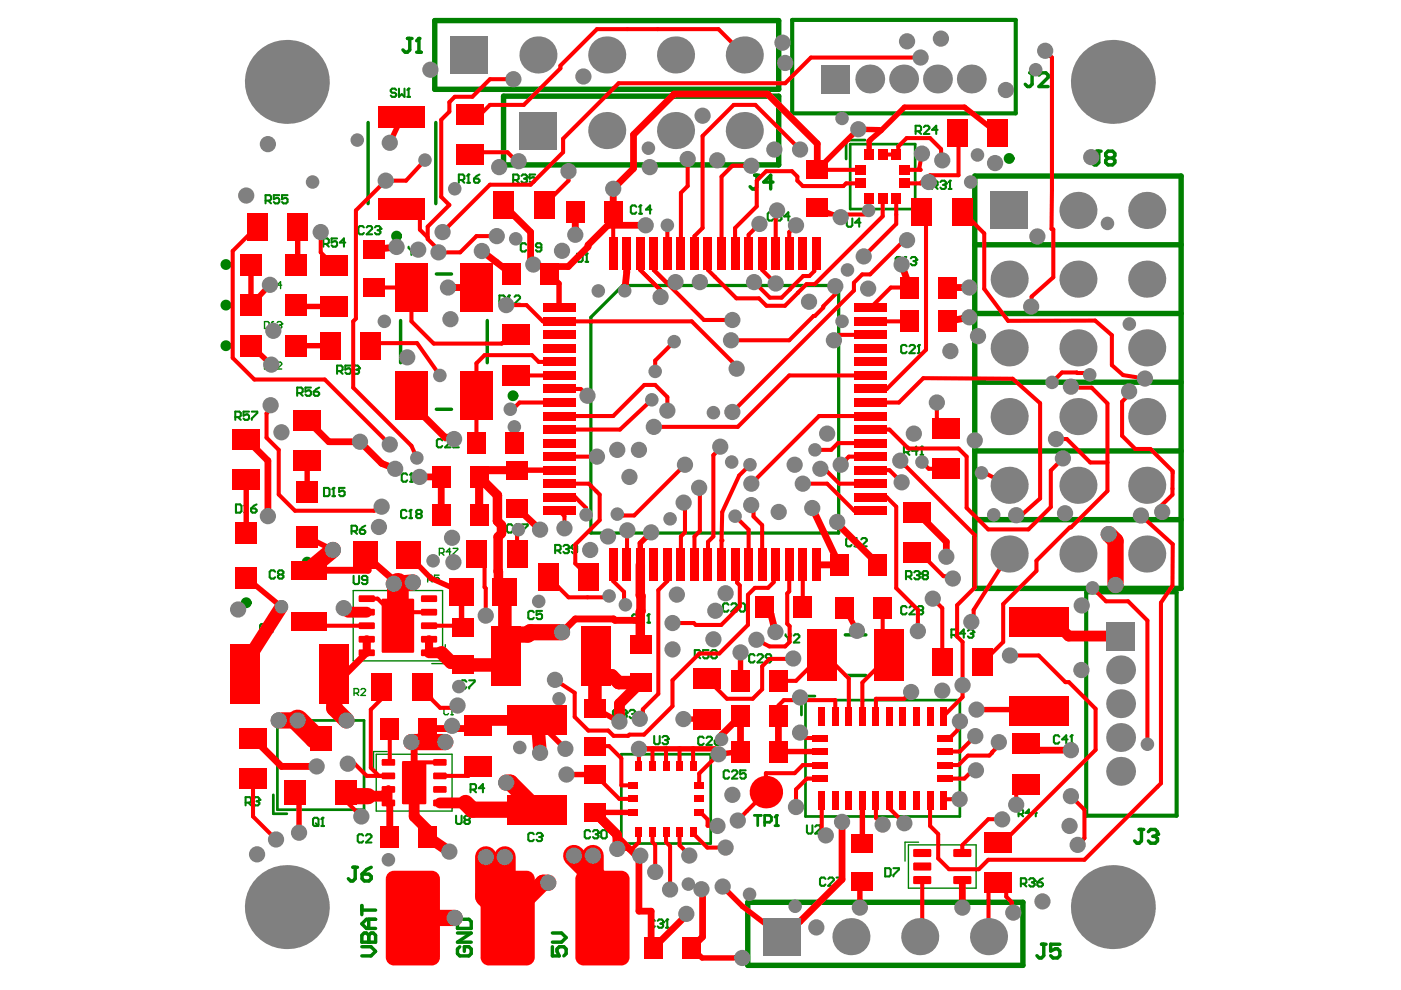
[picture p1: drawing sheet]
<svg xmlns="http://www.w3.org/2000/svg" width="297mm" height="210mm" viewBox="0 0 297 210" stroke-linecap="round" stroke-linejoin="round" font-family="sans-serif">
<path d="M92.2 4.4h72.9v14.5h-72.9zM106.8 20.4h58.3v14.6h-58.3zM206.7 37.3h43.7v87.5h-43.7zM206.7 51.9h43.7M206.7 66.5h43.7M206.7 81h43.7M206.7 95.6h43.7M206.7 110.2h43.7M158.5 191.3h58.4v13.4h-58.4z" fill="none" stroke="#008000" stroke-width="1.1"/>
<path d="M74.9 125.2h18.9v14.9h-18.9zM94.4 136.7v4h-2.9M79.8 159.9h16v12.1h-16zM82.1 159.3h-2.9v4.1M192.6 179.1h14.4v9.2h-14.4zM194.8 178.6h-2.9v4" fill="none" stroke="#008000" stroke-width=".29"/>
<g fill="none" stroke="#008000" stroke-width=".73">
<path d="M78 26v17.2M92.4 26v17.2M92.5 58.1h3.2M84.9 68v8.9M103.3 68v8.9M92.5 86.8h3.2M179.2 134.6h4.4M179.2 143.2h4.4M76.7 199.8h2.9v-1.5l-.5-.5h-.4l-.5 .5v1.5M97 197.8h2.9l-2.9 2h2.9M97 195.4l.5-.5h1.9l.5 .5v1.4h-2.9zM117.1 197.8h2l.9 1-.9 1h-2"/>
<path d="M76.7 200.7h2l.9 1-.9 1h-2M97.5 200.7l-.5 .5v1l.5 .5h1.9l.5-.5v-1l-.5-.5h-1v1M117.1 200.7v2h1.5l-.5-1v-.5l.5-.5h.9l.5 .5v1l-.5 .5"/>
</g>
<path d="M168 4.2h47.4v19.8h-47.4zM230.3 125.6h19.2v47.3h-19.2z" fill="none" stroke="#008000" stroke-width=".88"/>
<path d="M180.3 30.6h13.7v13.7h-13.7zM183.4 29.7h-4v4M58.8 152.7h18.4v19h-18.4zM131.7 159.9h19v18.9h-19zM170.8 148.4h32.7v24.7h-32.7zM172.8 147.6h-2.9v4M57.9 168.5v4h2.9M130.6 177.1v2.9h2.9" fill="none" stroke="#008000" stroke-width=".57"/>
<path d="M125.3 67.3l6.7-6.8h45.8v52.5h-52.5z" fill="none" stroke="#008000" stroke-width=".69"/>
<circle cx="78.2" cy="199.8" r=".36" fill="#008000"/>
<path d="M232.5 32h1M233 32v2.5l-.5 .5h-.5l-.5-.5M234.9 33.5l-.5-.5v-.5l.5-.5h1l.5 .5v.5l-.5 .5M234.9 33.5l-.5 .5v.5l.5 .5h1l.5-.5v-.5l-.5-.5M234.9 33.5h1M76.7 199.8v-1.5l.5-.5h.5l.5 .5v1.5M76.7 192v1.9M76.7 193h2.9M78.2 194.9v1.9M79.6 194.9h-1.9l-1 1 1 .9h1.9" fill="none" stroke="#008000" stroke-width=".73"/>
<path d="M86.6 52.3v.3l.6 .6M87.2 53.2v.9M87.8 52.3v.3l-.6 .6M88.4 54.1h.6M88.7 52.3v1.8M166.6 134.5v.3l.5 .6M167.1 135.4v.8M167.7 134.5v.3l-.6 .6M168.3 134.8l.3-.3h.6l.3 .3v.3l-1.2 1.1h1.2" fill="none" stroke="#008000" stroke-width=".44"/>
<circle cx="88.7" cy="52.3" r=".22" fill="#008000"/>
<path d="M88.7 52.3l-.3 .3M179.5 46.3v1.5l.3 .3h.6l.3-.3v-1.5M182.5 47.2h-1.2l.9-.9v1.8M75 122.1v1.5l.3 .2h.5l.3-.2v-1.5M77.9 123h-.9l-.3-.3v-.3l.3-.3h.6l.3 .3v1.2l-.3 .2h-.6l-.3-.2M138.7 156v1.5l.3 .3h.6l.3-.3v-1.5M140.5 156.3l.2-.3h.6l.3 .3v.3M96.7 172.9v1.5l.3 .3h.6l.3-.3v-1.5M98.7 173.8l-.3 .3v.3l.3 .3h.6l.3-.3v-.3l-.3-.3M98.7 173.8l-.3-.3v-.3l.3-.3h.6l.3 .3v.3l-.3 .3M98.7 173.8h.6" fill="none" stroke="#008000" stroke-width=".44"/>
<circle cx="141.6" cy="156.6" r=".22" fill="#008000"/>
<path d="M122.4 53.8v1.4l.3 .3h.5l.3-.3v-1.4M124.1 55.5h.6M124.4 53.8v1.7M141 156.9h.3M141.3 156.9l.3 .3v.3l-.3 .3h-.6l-.2-.3M141.6 156.6l-.3 .3M171.1 175v1.4l.3 .3h.6l.2-.3v-1.4M172.8 175.3l.3-.3h.6l.3 .3v.3l-1.2 1.1h1.2" fill="none" stroke="#008000" stroke-width=".44"/>
<circle cx="124.4" cy="53.8" r=".22" fill="#008000"/>
<path d="M124.4 53.8l-.3 .3" fill="none" stroke="#008000" stroke-width=".44"/>
<path d="M159.9 172.9h1.5M160.7 172.9v2.2M162.1 174.3h1.1l.4-.3v-.8l-.4-.3h-1.1v2.2M164.3 175.1h.7M164.7 172.9v2.2" fill="none" stroke="#008000" stroke-width=".58"/>
<circle cx="164.7" cy="172.9" r=".29" fill="#008000"/>
<path d="M164.7 172.9l-.4 .3" fill="none" stroke="#008000" stroke-width=".58"/>
<path d="M84 19.1l-.3-.3h-.6l-.3 .3v.3l.3 .3h.6l.3 .3v.2l-.3 .3h-.6l-.3-.3M84.6 18.8v1.7l.6-.5 .6 .5v-1.7M86.6 18.8v1.7M86.3 20.5h.6" fill="none" stroke="#008000" stroke-width=".44"/>
<circle cx="86.6" cy="18.8" r=".22" fill="#008000"/>
<g fill="none" stroke="#008000" stroke-width=".44">
<path d="M86.6 18.8l-.3 .3M56.3 42.5h.9l.3-.3v-.5l-.3-.3h-.9v1.7M56.9 42.5l.6 .6M59.2 41.4h-1.2v.8l.6-.2h.3l.3 .2v.6l-.3 .3h-.6l-.3-.3M61 41.4h-1.2v.8l.9-.2 .3 .2v.6l-.3 .3h-.6l-.3-.3M68.6 51.7h.8l.3-.3v-.6l-.3-.2h-.8v1.7M69.1 51.7l.6 .6M71.5 50.6h-1.2v.8l.6-.3h.3l.3 .3v.6l-.3 .3h-.6l-.3-.3M73.2 51.4h-1.2l.9-.8v1.7M71.5 78.7h.8l.3-.3v-.6l-.3-.3h-.8v1.8M72.1 78.7l.5 .6M74.4 77.5h-1.2v.9l.6-.3h.3l.3 .3v.6l-.3 .3h-.6l-.3-.3"/>
<path d="M75 77.8l.3-.3h.5l.3 .3v.3M49.9 88.4h.9l.2-.3v-.5l-.2-.3h-.9v1.7M50.5 88.4l.5 .6M52.8 87.3h-1.2v.8l.6-.2h.3l.3 .2v.6l-.3 .3h-.6l-.3-.3M53.4 87.3h1.1v.3l-1.1 1.1v.3M63 83.3h.9l.3-.3v-.5l-.3-.3h-.9v1.7M63.6 83.3l.6 .6M65.9 82.2h-1.1v.8l.5-.2h.3l.3 .2v.6l-.3 .3h-.6l-.2-.3M66.5 83h.9l.3 .3v.3l-.3 .3h-.6l-.3-.3zM67.7 82.2l-.6 .3-.6 .5"/>
</g>
<circle cx="76.1" cy="78.1" r=".22" fill="#008000"/>
<g fill="none" stroke="#008000" stroke-width=".44">
<path d="M75.5 78.4h.3M75.8 78.4l.3 .3v.3l-.3 .3h-.5l-.3-.3M76.1 78.1l-.3 .3M147.3 139h.9l.3-.3v-.6l-.3-.3h-.9v1.8M147.9 139l.6 .6M150.2 137.8h-1.1v.9l.5-.3h.3l.3 .3v.6l-.3 .3h-.5l-.3-.3M150.8 138.1l.3-.3h.6l.3 .3v1.2l-.3 .3h-.6l-.3-.3zM201.7 134.6h.9l.3-.3v-.5l-.3-.3h-.9v1.7M202.3 134.6l.6 .6M204.6 134.3h-1.1l.8-.8v1.7M205.2 133.8l.3-.3h.6l.3 .3v.2M216 172.6h.7l.2-.2v-.5l-.2-.3h-.7v1.5"/>
<path d="M216.4 172.6l.5 .5M218.4 172.4h-1l.7-.8v1.5M219.8 172.4h-.9l.7-.8v1.5"/>
</g>
<path d="M93.2 117.2h.7l.2-.2v-.5l-.2-.2h-.7v1.4M93.6 117.2l.5 .5M95.6 117h-1l.7-.7v1.4M96.1 116.3h.9v.2l-.9 1v.2" fill="none" stroke="#008000" stroke-width=".29"/>
<circle cx="206.4" cy="134" r=".22" fill="#008000"/>
<path d="M191.6 95.9h.9l.3-.3v-.6l-.3-.3h-.9v1.8M192.2 95.9l.6 .6M194.6 95.6h-1.2l.9-.9v1.8M195.1 96.5h.6M195.4 94.7v1.8M205.8 134.3h.3M206.1 134.3l.3 .3v.3l-.3 .3h-.6l-.3-.3M206.4 134l-.3 .3" fill="none" stroke="#008000" stroke-width=".44"/>
<circle cx="195.4" cy="94.7" r=".22" fill="#008000"/>
<path d="M195.4 94.7l-.3 .3M117.7 116.7h.9l.3-.3v-.6l-.3-.3h-.9v1.8M118.3 116.7l.6 .6M119.5 115.8l.2-.3h.6l.3 .3v.3" fill="none" stroke="#008000" stroke-width=".44"/>
<circle cx="120.6" cy="116.1" r=".22" fill="#008000"/>
<path d="M120 116.4h.3M120.3 116.4l.3 .3v.3l-.3 .3h-.6l-.2-.3M120.6 116.1l-.3 .3M122.4 116.4h-.9l-.3-.3v-.3l.3-.3h.6l.3 .3v1.2l-.3 .3h-.6l-.3-.3M192.1 122.2h.9l.3-.2v-.6l-.3-.3h-.9v1.7M192.7 122.2l.6 .6M193.8 121.4l.3-.3h.6l.3 .3v.3" fill="none" stroke="#008000" stroke-width=".44"/>
<circle cx="195" cy="121.7" r=".22" fill="#008000"/>
<path d="M194.4 122h.3M194.7 122l.3 .2v.3l-.3 .3h-.6l-.3-.3M195 121.7l-.3 .3M195.9 122h.6M195.9 122l-.3 .2v.3l.3 .3h.6l.2-.3v-.3l-.2-.2M195.9 122l-.3-.3v-.3l.3-.3h.6l.2 .3v.3l-.2 .3M216.4 187.4h.9l.3-.3v-.6l-.3-.3h-.9v1.8M217 187.4l.6 .6M218.2 186.5l.3-.3h.6l.3 .3v.3" fill="none" stroke="#008000" stroke-width=".44"/>
<circle cx="219.4" cy="186.8" r=".22" fill="#008000"/>
<path d="M108.8 38.2h.9l.3-.3v-.6l-.3-.3h-.9v1.8M109.4 38.2l.6 .6M110.6 37.3l.2-.3h.6l.3 .3v.3M218.8 187.1h.3M219.1 187.1l.3 .3v.3l-.3 .3h-.6l-.3-.3M219.4 186.8l-.3 .3M219.9 187.1h.9l.3 .3v.3l-.3 .3h-.6l-.3-.3zM221.1 186.2l-.6 .3-.6 .6" fill="none" stroke="#008000" stroke-width=".44"/>
<circle cx="111.7" cy="37.6" r=".22" fill="#008000"/>
<path d="M111.1 37.9h.3M111.4 37.9l.3 .3v.3l-.3 .3h-.6l-.2-.3M111.7 37.6l-.3 .3M113.5 37h-1.2v.9l.6-.3h.3l.3 .3v.6l-.3 .3h-.6l-.3-.3M197.6 39.5h.9l.3-.3v-.6l-.3-.3h-.9v1.8M198.2 39.5l.6 .6M199.4 38.6l.3-.3h.6l.2 .3v.3" fill="none" stroke="#008000" stroke-width=".44"/>
<circle cx="200.5" cy="38.9" r=".22" fill="#008000"/>
<path d="M200 39.2h.3M200.3 39.2l.2 .3v.3l-.2 .3h-.6l-.3-.3M200.5 38.9l-.2 .3M201.4 38.3v1.8M201.1 40.1h.6" fill="none" stroke="#008000" stroke-width=".44"/>
<circle cx="201.4" cy="38.3" r=".22" fill="#008000"/>
<path d="M97.3 38.2h.9l.2-.3v-.6l-.2-.3h-.9v1.8M97.9 38.2l.5 .6M99 38.8h.6M99.3 37v1.8M194.1 27.8h.9l.3-.3v-.5l-.3-.3h-.9v1.7M194.7 27.8l.6 .6M195.9 27l.3-.3h.6l.2 .3v.2l-1.1 1.2h1.1M198.8 27.5h-1.2l.9-.8v1.7M201.4 38.3l-.3 .3" fill="none" stroke="#008000" stroke-width=".44"/>
<circle cx="99.3" cy="37" r=".22" fill="#008000"/>
<path d="M99.3 37l-.3 .3M100.5 37.9h.9l.3 .3v.3l-.3 .3h-.6l-.3-.3zM101.7 37l-.6 .3-.6 .6M105.9 63.8h.9l.3-.3v-.6l-.3-.3h-.9v1.8M106.5 63.8l.6 .6M107.6 64.4h.6M107.9 62.6v1.8" fill="none" stroke="#008000" stroke-width=".44"/>
<circle cx="107.9" cy="62.6" r=".22" fill="#008000"/>
<path d="M107.9 62.6l-.3 .3M109.1 62.9l.3-.3h.6l.3 .3v.3l-1.2 1.2h1.2M74.5 112.6h.9l.3-.3v-.5l-.3-.3h-.9v1.7M75.1 112.6l.6 .6M76.3 112.3h.9l.2 .3v.3l-.2 .3h-.6l-.3-.3zM77.4 111.5l-.5 .3-.6 .5M52.1 170.2h.8l.3-.3v-.6l-.3-.3h-.8v1.8M52.7 170.2l.5 .6M53.8 169.3l.3-.3h.6l.3 .3v.3M99.8 167.4h.8l.3-.3v-.6l-.3-.3h-.8v1.8M100.3 167.4l.6 .6M102.7 167.1h-1.2l.9-.9v1.8" fill="none" stroke="#008000" stroke-width=".44"/>
<path d="M90.7 122.9h.7l.2-.2v-.5l-.2-.2h-.7v1.4M91.2 122.9l.4 .5M93.1 122h-1v.7l.5-.3h.3l.2 .3v.5l-.2 .2h-.5l-.3-.2" fill="none" stroke="#008000" stroke-width=".29"/>
<circle cx="55" cy="169.6" r=".22" fill="#008000"/>
<path d="M54.4 169.9h.3M54.7 169.9l.3 .3v.3l-.3 .3h-.6l-.3-.3M55 169.6l-.3 .3M66.4 173.7l.3-.3h.5l.3 .3v1.1l-.3 .3h-.5l-.3-.3zM66.9 174.6l.6 .5M68.1 175.1h.6M68.4 173.4v1.7" fill="none" stroke="#008000" stroke-width=".44"/>
<path d="M75.1 147h.7l.2-.3v-.5l-.2-.2h-.7v1.5M75.6 147l.4 .5M76.5 146.2l.3-.2h.5l.2 .2v.3l-1 1h1" fill="none" stroke="#008000" stroke-width=".29"/>
<circle cx="68.4" cy="173.4" r=".22" fill="#008000"/>
<path d="M68.4 173.4l-.3 .3" fill="none" stroke="#008000" stroke-width=".44"/>
<g fill="none" stroke="#008000" stroke-width=".73">
<path d="M160 37.1h1M160.5 37.1v2.5l-.5 .5h-.5l-.5-.5M163.9 38.6h-2l1.5-1.5v3M241.5 175.9h1M242 175.9v2.4l-.5 .5h-.5l-.4-.5M243.5 176.4l.5-.5h.9l.5 .5v.4M74.8 183.9h1M75.3 183.9v2.4l-.5 .5h-.5l-.4-.5M76.8 185.3h1.4l.5 .5v.5l-.5 .5h-.9l-.5-.5zM78.7 183.9l-1 .5-.9 .9M220.8 200.2h1M221.3 200.2v2.4l-.5 .5h-.5l-.5-.5"/>
<path d="M224.7 200.2h-1.9v1.5l.9-.5h.5l.5 .5v.9l-.5 .5h-1l-.4-.5"/>
</g>
<circle cx="245.4" cy="176.8" r=".36" fill="#008000"/>
<path d="M86.4 8.2h1M86.9 8.2v2.4l-.5 .5h-.5l-.5-.5M88.3 11.1h1M88.8 8.2v2.9M218.3 15.4h1M218.8 15.4v2.5l-.5 .5h-.4l-.5-.5M220.3 15.9l.5-.5h.9l.5 .5v.5l-1.9 2h1.9M244.4 177.3h.5M244.9 177.3l.5 .5v.5l-.5 .5h-.9l-.5-.5M245.4 176.8l-.5 .5" fill="none" stroke="#008000" stroke-width=".73"/>
<circle cx="88.8" cy="8.2" r=".36" fill="#008000"/>
<path d="M88.8 8.2l-.5 .4" fill="none" stroke="#008000" stroke-width=".73"/>
<path d="M50 106.9h.9l.3 .3v1.2l-.3 .3h-.9zM51.8 108.7h.6M52.1 106.9v1.8" fill="none" stroke="#008000" stroke-width=".44"/>
<circle cx="52.1" cy="106.9" r=".22" fill="#008000"/>
<path d="M52.1 106.9l-.3 .3M53.2 107.8h.9l.3 .3v.3l-.3 .3h-.6l-.3-.3zM54.4 106.9l-.6 .3-.6 .6M68.7 103.4h.9l.3 .3v1.2l-.3 .3h-.9zM70.4 105.2h.6M70.7 103.4v1.8" fill="none" stroke="#008000" stroke-width=".44"/>
<circle cx="70.7" cy="103.4" r=".22" fill="#008000"/>
<path d="M70.7 103.4l-.3 .3M73.1 103.4h-1.2v.9l.6-.3h.3l.3 .3v.6l-.3 .3h-.6l-.3-.3M224.6 156.2l-.3-.3h-.6l-.3 .3v1.2l.3 .2h.6l.3-.2M226.4 156.8h-1.2l.9-.9v1.7M226.9 157.6h.6M227.2 155.9v1.7M187.7 184.1h.8l.3 .3v1.1l-.3 .3h-.8zM189.4 184.1h1.2v.3l-1.2 1.1v.3" fill="none" stroke="#008000" stroke-width=".44"/>
<g fill="none" stroke="#008000" stroke-width=".29">
<path d="M56.1 59.7h.7l.3 .3v.9l-.3 .3h-.7zM57.8 59.7h.1M57.8 59.7v1.5M57.8 59.7l-.3 .3M56.1 68.2h.7l.3 .2v1l-.3 .2h-.7zM56.1 76.8h.7l.3 .2v1l-.3 .2h-.7zM57.5 61.2h.5M57.5 69.6h.5M57.5 78.2h.5M57.8 68.2h.1M57.8 76.8h.1M57.8 68.2v1.4"/>
<path d="M57.8 76.8v1.4M57.8 68.2l-.3 .2M57.8 76.8l-.3 .2M58.8 68.4l.2-.2h.5l.2 .2v.3M58.8 77l.2-.2h.5l.2 .2v.3l-.9 .9h.9M59.2 68.9h.3M59.5 68.9l.2 .3v.2l-.2 .2h-.5l-.2-.2M59.7 68.7h.1M59.7 60.5h-.9l.7-.8v1.5M59.7 68.7l-.2 .2"/>
</g>
<circle cx="227.2" cy="155.9" r=".22" fill="#008000"/>
<path d="M163.9 45.3l-.3-.3h-.5l-.3 .3v1.2l.3 .3h.5l.3-.3M164.5 45.3l.3-.3h.6l.3 .3v.3M227.2 155.9l-.3 .3" fill="none" stroke="#008000" stroke-width=".44"/>
<circle cx="165.7" cy="45.6" r=".22" fill="#008000"/>
<path d="M165.1 45.9h.3M165.4 45.9l.3 .3v.3l-.3 .3h-.6l-.3-.3M165.7 45.6l-.3 .3M167.4 45.9h-1.1l.8-.9v1.8M131.1 150.8l-.3-.3h-.6l-.2 .3v1.2l.2 .3h.6l.3-.3M131.7 150.8l.3-.3h.6l.3 .3v.3" fill="none" stroke="#008000" stroke-width=".44"/>
<circle cx="132.9" cy="151.1" r=".22" fill="#008000"/>
<path d="M132.3 151.4h.3M132.6 151.4l.3 .3v.3l-.3 .3h-.6l-.3-.3M132.9 151.1l-.3 .3M133.5 150.8l.2-.3h.6l.3 .3v.3" fill="none" stroke="#008000" stroke-width=".44"/>
<circle cx="134.6" cy="151.1" r=".22" fill="#008000"/>
<path d="M134 151.4h.3M134.3 151.4l.3 .3v.3l-.3 .3h-.6l-.2-.3M134.6 151.1l-.3 .3M138.8 195.2l-.2-.2h-.6l-.3 .2v1.2l.3 .3h.6l.2-.3M139.4 195.2l.3-.2h.6l.3 .2v.3" fill="none" stroke="#008000" stroke-width=".44"/>
<circle cx="140.6" cy="195.5" r=".22" fill="#008000"/>
<path d="M140 195.8h.3M140.3 195.8l.3 .3v.3l-.3 .3h-.6l-.3-.3M140.6 195.5l-.3 .3M141.2 196.7h.6M141.5 195v1.7" fill="none" stroke="#008000" stroke-width=".44"/>
<circle cx="141.5" cy="195" r=".22" fill="#008000"/>
<path d="M125.1 176.3l-.3-.3h-.5l-.3 .3v1.2l.3 .3h.5l.3-.3M125.7 176.3l.3-.3h.6l.3 .3v.3M141.5 195l-.3 .2" fill="none" stroke="#008000" stroke-width=".44"/>
<circle cx="126.9" cy="176.6" r=".22" fill="#008000"/>
<g fill="none" stroke="#008000" stroke-width=".44">
<path d="M77.2 48.2l-.3-.3h-.6l-.3 .3v1.2l.3 .3h.6l.3-.3M77.7 48.2l.3-.3h.6l.3 .3v.3l-1.2 1.2h1.2M79.5 48.2l.3-.3h.6l.3 .3v.3M160 139l-.3-.3h-.6l-.3 .3v1.2l.3 .3h.6l.3-.3M160.6 139l.3-.3h.6l.2 .3v.3l-1.1 1.2h1.1M163.5 139.6h-.9l-.3-.3v-.3l.3-.3h.6l.3 .3v1.2l-.3 .3h-.6l-.3-.3M192.2 128.8l-.3-.3h-.5l-.3 .3v1.2l.3 .3h.5l.3-.3M192.8 128.8l.3-.3h.6l.3 .3v.3l-1.2 1.2h1.2M194.9 129.4l-.3-.3v-.3l.3-.3h.5l.3 .3v.3l-.3 .3M194.9 129.4l-.3 .3v.3l.3 .3h.5l.3-.3v-.3l-.3-.3M194.9 129.4h.5M149.2 156.5l-.3-.3h-.6l-.3 .3v1.1l.3 .3h.6l.3-.3"/>
<path d="M149.8 156.5l.3-.3h.6l.3 .3v.3l-1.2 1.1h1.2M151.5 157.1h.9l.3 .3v.2l-.3 .3h-.6l-.3-.3zM152.7 156.2l-.6 .3-.6 .6M126.3 176.9h.3M126.6 176.9l.3 .3v.3l-.3 .3h-.6l-.3-.3M126.9 176.6l-.3 .3M127.5 176.3l.3-.3h.5l.3 .3v1.2l-.3 .3h-.5l-.3-.3zM154.6 163.6l-.3-.3h-.6l-.3 .3v1.2l.3 .3h.6l.3-.3M155.2 163.6l.3-.3h.6l.3 .3v.3l-1.2 1.2h1.2M158.1 163.3h-1.2v.9l.9-.3 .3 .3v.6l-.3 .3h-.6l-.3-.3M175 186.4l-.3-.3h-.6l-.2 .3v1.1l.2 .3h.6l.3-.3M175.6 186.4l.3-.3h.6l.3 .3v.2l-1.2 1.2h1.2"/>
<path d="M177.4 186.1h1.1v.3l-1.1 1.1v.3"/>
</g>
<circle cx="80.7" cy="48.5" r=".22" fill="#008000"/>
<path d="M80.1 48.8h.3M80.4 48.8l.3 .3v.3l-.3 .3h-.6l-.3-.3M80.7 48.5l-.3 .3M192.2 73.4l-.3-.3h-.5l-.3 .3v1.2l.3 .3h.5l.3-.3M192.8 73.4l.3-.3h.6l.3 .3v.3l-1.2 1.2h1.2M194.6 74.9h.5M194.9 73.1v1.8M93.8 93.4l-.3-.3h-.6l-.3 .3v1.2l.3 .2h.6l.3-.2M94.4 93.4l.3-.3h.5l.3 .3v.3l-1.1 1.1h1.1M96.1 93.4l.3-.3h.6l.3 .3v.3l-1.2 1.1h1.2" fill="none" stroke="#008000" stroke-width=".44"/>
<circle cx="194.9" cy="73.1" r=".22" fill="#008000"/>
<path d="M111.6 51.9l-.3-.3h-.6l-.3 .3v1.1l.3 .3h.6l.3-.3M112.2 53.3h.5M112.5 51.6v1.7M194.9 73.1l-.3 .3M154.5 128.2l-.3-.3h-.6l-.3 .3v1.2l.3 .3h.6l.3-.3M155 128.2l.3-.3h.6l.3 .3v.3l-1.2 1.2h1.2M156.8 128.2l.3-.3h.6l.3 .3v1.2l-.3 .3h-.6l-.3-.3z" fill="none" stroke="#008000" stroke-width=".44"/>
<circle cx="112.5" cy="51.6" r=".22" fill="#008000"/>
<path d="M112.5 51.6l-.3 .3M114.8 52.4h-.9l-.3-.2v-.3l.3-.3h.6l.3 .3v1.1l-.3 .3h-.6l-.3-.3M86.2 108.4l-.3-.3h-.6l-.3 .3v1.2l.3 .3h.6l.3-.3M86.8 109.9h.6M87.1 108.1v1.8" fill="none" stroke="#008000" stroke-width=".44"/>
<circle cx="87.1" cy="108.1" r=".22" fill="#008000"/>
<path d="M87.1 108.1l-.3 .3M88.5 109l-.3-.3v-.3l.3-.3h.6l.3 .3v.3l-.3 .3M88.5 109l-.3 .3v.3l.3 .3h.6l.3-.3v-.3l-.3-.3M88.5 109h.6M108.7 111.5l-.3-.3h-.6l-.3 .3v1.1l.3 .3h.6l.3-.3M109.2 112.9h.6M109.5 111.2v1.7" fill="none" stroke="#008000" stroke-width=".44"/>
<circle cx="109.5" cy="111.2" r=".22" fill="#008000"/>
<path d="M86.3 100.7l-.2-.3h-.6l-.3 .3v1.1l.3 .3h.6l.2-.3M86.9 102.1h.6M87.2 100.4v1.7M109.5 111.2l-.3 .3M110.7 111.2h1.2v.3l-1.2 1.1v.3" fill="none" stroke="#008000" stroke-width=".44"/>
<circle cx="87.2" cy="100.4" r=".22" fill="#008000"/>
<path d="M134.9 43.9l-.3-.3h-.6l-.3 .3v1.1l.3 .3h.6l.3-.3M135.5 45.3h.6M135.8 43.6v1.7M87.2 100.4l-.3 .3M88.4 101.3h.9l.3 .3v.2l-.3 .3h-.6l-.3-.3zM89.6 100.4l-.6 .3-.6 .6" fill="none" stroke="#008000" stroke-width=".44"/>
<circle cx="135.8" cy="43.6" r=".22" fill="#008000"/>
<path d="M135.8 43.6l-.3 .3M138.1 44.4h-1.1l.8-.8v1.7M191.1 54.8l-.3-.3h-.6l-.3 .3v1.1l.3 .3h.6l.3-.3M191.6 56.2h.6M191.9 54.5v1.7" fill="none" stroke="#008000" stroke-width=".44"/>
<circle cx="191.9" cy="54.5" r=".22" fill="#008000"/>
<path d="M191.9 54.5l-.3 .3M193.1 54.8l.3-.3h.6l.3 .3v.3" fill="none" stroke="#008000" stroke-width=".44"/>
<circle cx="194.3" cy="55.1" r=".22" fill="#008000"/>
<path d="M193.7 55.4h.3M194 55.4l.3 .3v.2l-.3 .3h-.6l-.3-.3M194.3 55.1l-.3 .3M180.6 114.4l-.3-.3h-.6l-.3 .3v1.1l.3 .3h.6l.3-.3M181.1 115.8h.6M181.4 114.1v1.7" fill="none" stroke="#008000" stroke-width=".44"/>
<circle cx="181.4" cy="114.1" r=".22" fill="#008000"/>
<path d="M181.4 114.1l-.3 .3M182.6 114.4l.3-.3h.6l.3 .3v.3l-1.2 1.1h1.2M135.2 130.5l-.3-.2h-.6l-.3 .2v1.2l.3 .3h.6l.3-.3M135.8 132h.6M136.1 130.3v1.7" fill="none" stroke="#008000" stroke-width=".44"/>
<circle cx="136.1" cy="130.3" r=".22" fill="#008000"/>
<path d="M136.1 130.3l-.3 .2M137.2 132h.6M137.5 130.3v1.7" fill="none" stroke="#008000" stroke-width=".44"/>
<circle cx="137.5" cy="130.3" r=".22" fill="#008000"/>
<g fill="none" stroke="#008000" stroke-width=".44">
<path d="M56.3 132.6l-.3-.3h-.6l-.3 .3v1.2l.3 .2h.6l.3-.2M58 133.2h-1.1l.9-.9v1.7M58.3 121.2l-.3-.3h-.5l-.3 .3v1.2l.3 .3h.5l.3-.3M59.2 121.8l-.3-.3v-.3l.3-.3h.6l.3 .3v.3l-.3 .3M59.2 121.8l-.3 .3v.3l.3 .3h.6l.3-.3v-.3l-.3-.3M59.2 121.8h.6M113.2 129.8l-.3-.3h-.6l-.3 .3v1.2l.3 .3h.6l.3-.3M114.9 129.5h-1.1v.9l.5-.3h.3l.3 .3v.6l-.3 .3h-.5l-.3-.3M137.5 130.3l-.3 .2M98.9 144.5l-.3-.3h-.6l-.3 .3v1.2l.3 .3h.6l.3-.3M99.5 144.2h1.1v.3l-1.1 1.2v.3M113.2 176.9l-.3-.3h-.6l-.3 .3v1.1l.3 .3h.6l.3-.3"/>
<path d="M113.8 176.9l.3-.3h.5l.3 .3v.3"/>
</g>
<circle cx="114.9" cy="177.2" r=".22" fill="#008000"/>
<path d="M77 177.2l-.3-.3h-.6l-.3 .3v1.1l.3 .3h.6l.3-.3M77.6 177.2l.3-.3h.6l.3 .3v.3l-1.2 1.1h1.2M114.3 177.5h.3M114.6 177.5l.3 .3v.2l-.3 .3h-.5l-.3-.3M114.9 177.2l-.3 .3" fill="none" stroke="#008000" stroke-width=".44"/>
<path d="M95.1 150.3l-.2-.2h-.5l-.3 .2v1l.3 .2h.5l.2-.2M95.6 151.5h.5M95.8 150.1h.1M95.8 150.1v1.4M95.8 150.1l-.2 .2" fill="none" stroke="#008000" stroke-width=".29"/>
<g fill="none" stroke="#008000" stroke-width="1.1">
<circle cx="214" cy="33.6" r=".57"/>
<circle cx="47.9" cy="56.1" r=".57"/>
<circle cx="84.1" cy="50.1" r=".57"/>
<circle cx="47.9" cy="73.3" r=".57"/>
<circle cx="47.9" cy="64.7" r=".57"/>
<circle cx="108.8" cy="83.9" r=".57"/>
<circle cx="65.1" cy="119.2" r=".57"/>
<circle cx="52.2" cy="127.8" r=".57"/>
</g>
<g fill="none" stroke="#f00" stroke-width=".86">
<path d="M103.9 16.8h5M223 12.2l-.1 36.3 .4 .1v10.2l-4.6 4.1-.1 2.1M90.1 33.9l-4 4.4h-4.3M95.3 21.7v2l-1.7 1.7v16.3l1.7 1.8-4.6 4.6v2.6l1.7 1.7h.3l1.1 1.1h3.8l3.4-3.4M145.8 33.7v5.8l-1.4 1.4M149 28.8v19.5l-1.8 1.8M155.3 35.1h4M162.5 36.3h5.4l1.2 1.1v.9l1.1 1.2h8.6l.6-.6M173.3 36h9.2M187.1 32.8h2.9l.5-.5v-1.2l1.7-1.8h5l2.3 2.3v2.2l.3 .2M85.2 44.3h2l1.8 1.9v2.5l1.7 1.6M161 47.5l-2.3 2.3v4"/>
<path d="M164.5 44.9v8.9M168.8 47.8l-1.5 1.4M184.2 44.6l.1 .1M184.3 42.1v3.4h-9.6l-1.4-1.5 4.9 2M78.6 73.3l.6-.5h9.2l4.9 6.8M87.2 68.1l4.8 4.7h14.4l.1-.1h1.1l1.7-1.7M142.9 72.4l-4 4.1M146.7 68.1l9.5 9.5M208.7 61.2l5 6.8h18.5l3.5 3.1v6.3l2.4 2.1 4.7 .8M231 79.5l-.3-.4-5.5-.1-2.1 2.1M74.9 82.2l12.3 12.3 1.2 2.6M110.2 85.3h8.3"/>
<path d="M118.5 96.8h8.1M138.2 84.8l-6.8 6.3M152.7 94.7v.3l-1.5 1.5v17.2M159 98.5l-2.3 2.3-3.6 7.8-.1 6M172.8 95.4h3.4M188.6 91.1l4 4h10.6l1.7 1.7M195.5 98l1.4 1.4h3.7M195.8 80.2l18.9 .1 5.8 5.2v20.2l-4.9 4.4-.4-.8 .2-.1M223.9 93.1h2.3l5 5h3.6M225.4 97.2l-2.6 2.6v7.7l-4.8 4.7h-8.5l-4.6-4.5M227.1 82l.2 .2h4.2l3.3 3.3v18.6l-15.1 14.8v2.1l-7 7.1v8l-4.3 4.3M239.4 83v.7l-1.5 1.5v7.2l2.8 2.8h3.2l4.7 4.7v5l-3.3 3.2 1.1 .4"/>
<path d="M80.9 107.4h-.7l-.8 .9h-16.9M118.5 105.4h3.5l2.3 2.3v1.4M126.5 104.2l.6 .7v5.4l-5.1 5.2M130 119.8v3.4l2.3 2.3v2.4l.3 .3M130.9 109l1.3 .3h2.3M133 112.4l-.1 7.4M144.9 106.6l.3 .3v6M148.2 103.4l.2 .2v9M155.9 109.4l2.8 2.9v7.5M208.7 100.3l5.3 2.6M214 117.5l-7.6 11.8v2.1l-.5 .5M241.9 109.3l6.7 6.1v8.8l-2.5 3.6v38.3"/>
<path d="M77.8 126.9h2.3l4.3 4.3M91 129.8h-3.8l-2.8 2.9M116.2 122.3l4.3 4.3h8.1l.3-.2h.3M168.2 139.6l-5 .1-1.6 1.6v4.8l-2 2.1h-5.5l-4.3-4.3M231.6 124.6l2.9 2.9h4.7l4.1 4.1v26.2M117.7 144.1l4.1 2.8M135.5 158.8v3.6M138.3 158.8v3.6M141.2 158.8v3.6M144.1 158.8v3.6M147 158.8v3.6M152.3 159.9l-4.1 4.1v2.5"/>
<path d="M166.2 148.4h10.9M169.6 155.3l1.2 1.2h3.1M193.2 146.7l-1.5 1.5h-6v3.6M210.4 159.6l-.7 .6h-4.5l-2 2h-2.8M232.3 150.3v8.7l-19.6 19.6h-1.2M93.3 161.6h-5.5v4.3M126.1 164.2l5.2 5.2h2.9M150 175.1h2.1M158.4 172l-2 2M185.7 169.7v3.7l1.4 1.4M200.1 169.7h.1M203.5 169.5h-3.1l-.3 .2"/>
<path d="M206.9 163.3h-.7l-1.7 1.8h-4.1M212.5 173.7h-3l-5.5 5.5v1.7M217.6 166.2h-.4l-1.7 1.7v2.7M227.1 168.8l2.8 2.9v6l-1.4 1.4M195.5 186.6v11.5l-.4 .5M211.5 187.2h-.2l-1.7 1.7v9.7M211.6 187.2l1.7 1.7v1.2l1.2 1.2v1.9l.3 .3"/>
</g>
<g fill="none" stroke="#f00" stroke-width="1.4">
<path d="M173.3 36v-5.5l-10.6-10.6h-19.8l-8.6 8.7v7.1l-4.3 4.3M102.2 53.2l6.3 4.9M128.9 47.8h8M80.9 98.2l2.9 1.2M89 101.1h4.6v8M109.6 107.7l4.9 4.6M153 156.8v-1l4-4-.1 7.5M217.6 157.6l1.4 1.5h8.1M130.9 177.4l4.6 4.6M178.5 174.3v12.2l-8.9 8.9h-.6l-3.2 3.2M145.5 193.8v.2l-6.9 6.9M148.7 188.5v.4l.3 .3v9.4l-2.3 2.3"/>
<path d="M204 186.6h.1M204 186.6v5.8"/>
</g>
<g fill="none" stroke="#f00" stroke-width="1.5">
<path d="M84.1 52.4l-4.9 .5M122 44.9v4.9M132.9 53.8v3.9l-.4 4M95 61h6M200.9 61h4.6M205.5 67.3l-4.6 .8M87.2 83.9v1.7l7.1 7.1h1.6l.4 .4M109.1 90.5v3.4M177.5 110.7v.3l8.5 8.5v.3M65.4 120.9h12.6l-.5-3.1 6.9 6M162.2 128.7l1.2 1.5 1 3.8M53.6 156.5l6.1 6h7.4"/>
<path d="M101.3 153.9l-.6 .6h-10l-2.9 2.8v4.3"/>
</g>
<path d="M135.8 119.8v6.4l.1 .2-.1 10.2" fill="none" stroke="#f00" stroke-width="2"/>
<g fill="none" stroke="#f00" stroke-width="1.1">
<path d="M85.2 24.8l-2.6 5.5M186.5 27.5l-4.6-.1-8.6 8.6M211.5 28.3l-7-5.6h-12.7l-5 5-2.5 2.2v2.9M53.2 56.1v8.6l4-4.3M53.2 73.3l4.3 4M65.1 113.9l5.5 2.7M86.7 117.8l4.7 4.8 6.5 2.9M52.2 122.5l7.5 6.2M126.3 138.4l-.2 .1M157 138.3v6M179.1 128.9l2.6 4.8M113.9 152.7l6 6.1"/>
<path d="M126.1 150.2l5.2 2.8M135.5 158.8h16M144.9 152.5h4.9M156.9 159.3l-4.6 .6M157 144.3v.1M207 150.5h13.1l.3 .2M120.1 164.2h6M153.2 188l4.2 4.2 8.4 6.4M182.8 187l-.5 .5v4.9M146.7 200.9v.3l1.4 1.5h.3l.4 .4h8.6"/>
</g>
<path d="M70.6 116.6l-5.2 4.3M235.1 113.2l1.4 1.5v9.3M87.5 123.5l-4 .3M70.9 143v7.2l2.6 2.5M87.2 157.3h7.2M116.2 187.2h-1.1l-7.5 7.5" fill="none" stroke="#f00" stroke-width="3.4"/>
<path d="M59.7 128.7l-6.1 9.4-1.7 4.9M107 125.8v13M126.1 138.5v11.7M126.3 138.4v3.2l1.7 1.7h1.7l1.5 1.4h4.3l.2 .3M113.9 152.7l.6 6.9" fill="none" stroke="#f00" stroke-width="2.9"/>
<path d="M73.7 129.8h4.1M91 138.4h2.6M220.4 131.8h3.1l3.1 3.1h11M113.9 152.7h-11.5l-1.1 1.2M135.9 144.6l-4.6 4.6v3.8M78 168.8h2.9M87.8 165.9v7.2l2.9 2.9v1.4l4.6 3.2M93.3 170.2h5.4" fill="none" stroke="#f00" stroke-width="2.3"/>
<path d="M84.4 123.8v8.9M103 181.7v8.4l4 4M107 181.7v12.4M107 194.1l.6 .6" fill="none" stroke="#f00" stroke-width="4.6"/>
<path d="M77.8 135.5v2.9M91 135.5v2.9M80.9 168.8l1.5-1.4v2.8" fill="none" stroke="#f00" stroke-width="1.7"/>
<circle cx="118.5" cy="85.3" r=".43" fill="#f00"/>
<path d="M141.5 47.8v6M144.4 40.9v12.9M138.9 76.5v2.2M156.2 77.6v.6M110.2 85.3l-1.5 1.5h-.5M141.5 84.2l-2.6-2.6h-2.3l-6.6 6.6M145.2 98.5l-10.7 10.8M109.9 112.3l-.3 .3v4.9M118.5 102.6h6.3l1.7 1.6M153 114.6v5.2M159.3 107.1l.5 .5v1.9l1.8 1.8M208.1 100.3h.6" fill="none" stroke="#f00" stroke-width=".86"/>
<path d="M138.1 112.9l-2.3 2.3v4.6" fill="none" stroke="#f00" stroke-width="1.1"/>
<circle cx="153" cy="114.6" r=".43" fill="#f00"/>
<path d="M101 117.5l1.7 1.7v5.3l.3 .2v5.8M151.2 113.7l-1.1 1.2M164.5 119.8l-.5 .4v3.3l-1.2 1.1h-2.7l-1.5 1.5v6.4l-6.1 6.1h-4.2l-5.7 5.6v5.5l-6 6.1h-3.2l-.2 .2h-3.1l-1.1-1.1h-4.3l-2.9-2.9v-5.1M156.3 120.2v3.3l.6 .6v4.5l-4 3.9M160.4 135.6l2.7 1.5M91.3 148l2 2.1h3.2l.5-.5M126.1 158.2h3.1l2.5 2.6" fill="none" stroke="#f00" stroke-width=".86"/>
<circle cx="91.3" cy="148" r=".43" fill="#f00"/>
<path d="M100.7 32.3h6.9l1.9 1.9h.5M155.9 119.8l.4 .4M167.3 119.8v5.6l-.4 .4v6.5l.5 .5v3.3l-.9 1h-3.4M141.5 123.2l-1.9 1.9v22l-3.3 3.3v.7l-.7 .6v.7M142.6 132.1h4.5l.4 .4h5.4M80.9 145.6v2.6l-2.3 2.3v12.3M89.5 145.6v.7l1.8 1.7M77.8 164.5h4.6M144.1 179.2l2 2.2M147 176.4v.3l3 3h3.8M148.2 172.3h.3l1.5 1.4v1.4" fill="none" stroke="#f00" stroke-width=".86"/>
<path d="M113.1 56.1l.3 .3h1.7l1.4 1.4M73.5 167.9v2.1" fill="none" stroke="#f00" stroke-width="1.1"/>
<path d="M125.7 181.4v11.2M127.7 187.5v7.2" fill="none" stroke="#f00" stroke-width="4.6"/>
<path d="M172.2 107.7l5.8 12.1M135.8 131.9l-.4-.4h-5l-.3-.3h-8.1l-2.8 2.8" fill="none" stroke="#f00" stroke-width="1.5"/>
<path d="M93.6 138.4l2 2h2l.5 .6h7.5l1.7-1.7M107 138.8l.3 .3" fill="none" stroke="#f00" stroke-width="2.9"/>
<path d="M119.2 134h-6.8l-.5 .5h-3.1l-1.5 1.5v3.1" fill="none" stroke="#f00" stroke-width="3.4"/>
<path d="M106.8 43.5l5.7 5.7v5.8l.6 .5v.6M128.9 47.8l-4.2 4.2v.3l-4.2 4.2h-2.7l-1.3 1.3v.3" fill="none" stroke="#f00" stroke-width="1.4"/>
<path d="M101.6 101.1v8" fill="none" stroke="#f00" stroke-width="1.7"/>
<path d="M101.6 101.4l1 1h.3l2.6 2.6v5.5l.8 .9v1.7l-.7 .7 .1 10.3 1.3 1.4" fill="none" stroke="#f00" stroke-width="2"/>
<circle cx="141.5" cy="119.8" r=".43" fill="#f00"/>
<g fill="none" stroke="#f00" stroke-width=".86">
<path d="M103.9 16.8l-3.7 3.7h-3.8l-1.1 1.2M157.8 11.7l-5.5-5.5h-25.7l-7.8 7.7v.6l-7.7 7.7h-7.2l-2 2h-2.3M195.2 12.2h-23.3l-5.4 5.5h-35.3l-11.8 11.7v2.9l-6.9 6.9h-8.6l-10.1 10M221.6 10.8l1.4 1.4M81.8 38.3l-6.3 6.3v23l-.6 .5v14.1M100.7 32.3l-.5 .6h-.6M120.5 36.3v2l-5.1 5.2M149 28.8l6.6-6.6h4.6l9.4 9.5M155.3 35.1l-2.3 2.3v16.4M162.5 36.3l-2.1 2v5.5l-4.5 4.5v5.5M179.4 38.9h3.1M191.8 38.9h3.4"/>
<path d="M195.5 32.6l-.6 3.1 .3 .3h-3.4M196.9 38.6h-1.4l-.3 .3M202.9 28.3h.3v8.9h-6l-2 1.7M54.5 48.1l-5.2 5.1v22.7l4.6 4.6h15l13.7 13.7M68 49.2v4.3l2.9 2.9M93 52.6v.9M101 50.1h4.3M130 44.9v8.9M135.8 53.8v3.4l4.3 4.3v1.5M138.6 53.8v3.4l10.6 10.6h6.1M141.2 59.8h2M147.2 50.1v3.7"/>
<path d="M161.6 53.8v3.4l2.9 2.9M164.8 44.6l-.3 .3M167.3 49.2v4.6M173.1 53.8l-.5 .4v3.3l-1 1h-1.3l-4.6 4.6h-2.5l-3.2-3.2v-.2M187.1 42.1v3.8l-14.3 14.3h-1.8l-4.6 4.6h-3.9l-1.6-1.5h-4.8l-6-6.1v-3.4M190 42.1v5.4l-6.9 6.9M192.3 50.9h-.6l-7.2 7.3h-1.7l-1.8 1.7v1.7l-25.7 25.8M195.5 44.9v.9l.8 .8v27.6l-8.3 8.3h-3.4M204.1 44.9l4.6 4.6v11.7M79.2 61h8v7.1M107.3 64.7h4.3l3.5 3.4h31.6M109.3 79.6h9.2"/>
<path d="M118.5 76.7h-4.3l-1.4-1.4h-10.1l-1.7 1.7v16.9M167.5 61.3h.1M169.2 62v.1M177.1 60.7v1.7l-2.6 2.5v.3l-1.7 1.8h-.3l-5.2 5.1h-12.3M184.6 71h-6.6l-1.2 1.1M184.6 79.6h-17.3l-10.9 10.9h-17.8M184.6 68.1h8.3M192.9 61h-4l-4.3 4.3M57.4 85.9v.9l-.9 .8v5.2l2.6 2.6v9.4l3.4 3.5M118.5 88.2h11.5M118.5 82.5h4.6l1.5 1.4M118.5 91.1h12.9"/>
<path d="M141.5 84.2v2.9M173.9 99.4h.9l3.2 3.2h6.6M184.6 96.8h-4.6l-1.8 1.7M184.6 88.2h-10.9l-14.4 14.4M184.6 91.1h4M184.6 93.9h-6.9l-1.5 1.5M184.6 99.7h4l2.6 2.6M190.9 97.7l15.8 15.8v11.1l-3.8 3.7v6.7l1.2 1.1v11.7l-4 4M195.8 80.2l-5.2 5.1h-6M198.6 85.3v3.5l2 2M204.9 96.8v10.9M118.5 108.3l1.2 1.1v2.6"/>
<path d="M122 115.5v4l2.8 2.8M141.5 119.8v3.4M145.2 112.9l-.8 .8v6.1M148.4 112.6l-1.2 1.1v6.1M150.1 114.9v4.9M161.6 111.3v8.5M170.2 102.6h5.2l5.7 5.7h3.5M170.2 119.8v8.9M184.6 105.4h3.4l2 2v17.3l4.6 4.6v4.5M194.3 117.2h.7l5 5h1.5l.5 .5M65.4 131.8l.9 .9h11.5M72.9 128.9l.8 .9"/>
<path d="M91 132.7h6.9l.2 .3M187.1 128.9v8.6l1.5 1.5-5.8 5.7v7.1M197.8 126.9l2 2v11.5M214.1 139h6.1l5.7 5.6h.7l5.7 5.7M82.6 154.5v6.9l-.2 .2M165 144.4h3.8l5.4-5.5h.8l5 5v7.9M166.2 148.4l-1.2 1.2v2.2M177.1 148.4v3.4M203.5 152.9l-.5 .5v1.4l-1.6 1.7h-1M206.8 156.1l-3.3 3.2h-3.1M211.8 157.4v.7l-1.4 1.5M53.6 165.1v8l4.9 4.9"/>
<path d="M73.5 170l3.1 3.1M73.7 161.9h1.5l2.6 2.6M78.6 162.8l1.7 1.7M101.3 162.5l-2 2h-6M131.7 160.8v5.7h2.5M135.5 176.4v2.2l-1.5 1.4h-3.1M138.3 176.4v2.2l.6 .5v5.8M141.2 176.4v2.2l.9 .8v9.2M144.1 176.4v2.8M173.9 162.2h-3.7l-1.7 1.7h-6.1v4l-4 4.1M173.9 165.1h-2.8l-2.3 2.3v3.7M174.2 169.7v6.6l.9 .8"/>
<path d="M188.6 169.7v1.7l3.1 3.1M246.1 166.1l-16.2 16.2h-20.4l-2 2h-6.3l-2.3-2.3v-5.2l-1.7-1.7v-5.4"/>
</g>
<path d="M130 46.6l-1.1 1.2M52.2 93.1l4.6 4.6v11.7M65.1 89.1l4.6 4.6h6.5M76.3 93.7l4.6 4.5M194.3 108.6l6.3 6.3v3.1M165 151.8v7.5M126.1 172.3v.4l4.8 4.7M135.5 182v11.2h2.6v7.2l.5 .5" fill="none" stroke="#f00" stroke-width="1.4"/>
<path d="M126.1 172.3l4.8 4.7v3" fill="none" stroke="#f00" stroke-width="2"/>
<g fill="none" stroke="#f00" stroke-width="1.1">
<path d="M63.1 48.1v7.6l-.4 .4M116.5 58.1l2 2v5.2M62.7 64.7l.3 .3h7.9M62.7 73.3h7.3M65.1 97.7v6.7M109.6 99.7h8.9M52.2 101.7v11.3M97.9 125.5v7.2l.2 .3M165 159.3h8.9M169.6 147.9v.5M62.5 167.9l.9 .9v7.8M126.1 172.3h8.1"/>
<path d="M182.8 169.7v9.2"/>
</g>
<path d="M109.6 99.7h-6.6l-1.4 1.4" fill="none" stroke="#f00" stroke-width="1.7"/>
<path d="M59.1 152.7h4M73.5 167.9l.8 .9h3.7M107.3 165.9h.9l5.7 5.8h-13.7l-1.5-1.5M87.6 194.6h8.8M87.6 194.6l-.1 .1" fill="none" stroke="#f00" stroke-width="3.4"/>
<path d="M63.1 152.7l3.7 3.8h1.2M121.7 181.4l6 6.1M125.7 192.6l2 2.1" fill="none" stroke="#f00" stroke-width="4.6"/>
<path d="M130 40v4.9M191.2 56.1l1.7 4.9M173.1 119.8h4.9M77.8 138.4l-4.6 4.6h-2.3M82.4 170.2l.2 .3v6.9" fill="none" stroke="#f00" stroke-width="1.5"/>
<g fill="#808080">
<circle cx="96.4" cy="40" r="1.44"/>
<circle cx="184.2" cy="44.6" r="1.44"/>
<circle cx="153" cy="156.8" r="1.44"/>
<circle cx="148.2" cy="103.4" r="1.72"/>
<circle cx="144.9" cy="106.6" r="1.72"/>
<circle cx="142.1" cy="110" r="1.44"/>
<circle cx="177.5" cy="110.7" r="1.72"/>
<circle cx="132.6" cy="128.2" r="1.44"/>
<circle cx="91.8" cy="118.9" r="1.44"/>
<circle cx="118.5" cy="148.2" r="1.44"/>
<circle cx="114.2" cy="127.5" r="1.44"/>
<circle cx="88.4" cy="97.1" r="1.44"/>
<circle cx="83.8" cy="99.4" r="1.72"/>
<circle cx="93.3" cy="79.6" r="1.44"/>
<circle cx="81.5" cy="68.1" r="1.44"/>
<circle cx="145.5" cy="193.8" r="1.72"/>
<circle cx="82.4" cy="182.3" r="1.44"/>
<circle cx="219.6" cy="14.8" r="1.44"/>
<circle cx="75.7" cy="29.7" r="1.44"/>
<circle cx="90.1" cy="33.9" r="1.44"/>
<circle cx="210.7" cy="109.1" r="1.44"/>
<circle cx="145.9" cy="187.5" r="1.44"/>
<circle cx="151.3" cy="87.5" r="1.44"/>
<circle cx="155.1" cy="98" r="1.44"/>
<circle cx="178.5" cy="68.1" r="1.44"/>
<circle cx="95.8" cy="153.9" r="1.72"/>
<circle cx="173.1" cy="196.6" r="1.72"/>
<circle cx="211" cy="34.6" r="1.72"/>
<circle cx="158.9" cy="189.6" r="1.44"/>
<circle cx="153.2" cy="188" r="1.72"/>
<circle cx="182.3" cy="192.4" r="1.72"/>
<circle cx="168.6" cy="192.1" r="1.44"/>
<circle cx="204" cy="192.4" r="1.72"/>
<circle cx="157.4" cy="203.1" r="1.72"/>
<circle cx="214.8" cy="193.5" r="1.72"/>
<circle cx="221" cy="191.1" r="1.72"/>
<circle cx="227.1" cy="82" r="1.72"/>
<circle cx="223.1" cy="81.1" r="1.44"/>
<circle cx="242.8" cy="80.3" r="1.72"/>
<circle cx="215.4" cy="109.2" r="1.72"/>
<circle cx="212.5" cy="173.7" r="1.72"/>
<circle cx="215.5" cy="170.6" r="1.72"/>
<circle cx="203.5" cy="169.5" r="1.72"/>
<circle cx="206.9" cy="163.3" r="1.72"/>
<circle cx="228.5" cy="179.1" r="1.72"/>
<circle cx="227.1" cy="168.8" r="1.72"/>
<circle cx="227.1" cy="159.1" r="1.72"/>
<circle cx="179.7" cy="57.2" r="1.44"/>
<circle cx="178.5" cy="25.1" r="1.44"/>
<circle cx="223.9" cy="93.1" r="1.72"/>
<circle cx="236.5" cy="124" r="1.72"/>
<circle cx="229.3" cy="128.4" r="1.72"/>
<circle cx="231.6" cy="124.6" r="1.44"/>
<circle cx="243.3" cy="157.8" r="1.44"/>
<circle cx="70.6" cy="116.6" r="1.72"/>
<circle cx="94.4" cy="157.3" r="1.72"/>
<circle cx="87.2" cy="157.3" r="1.72"/>
<circle cx="84.1" cy="52.4" r="1.72"/>
<circle cx="95" cy="61" r="1.72"/>
<circle cx="126.6" cy="96.8" r="1.72"/>
<circle cx="116.2" cy="187.2" r="1.72"/>
<circle cx="155.3" cy="168.5" r="1.72"/>
<circle cx="206.7" cy="93.4" r="1.72"/>
<circle cx="132.5" cy="61.7" r="1.44"/>
<circle cx="83.5" cy="123.8" r="1.72"/>
<circle cx="87.5" cy="123.5" r="1.72"/>
<circle cx="114.5" cy="159.6" r="1.72"/>
<circle cx="67.1" cy="162.5" r="1.72"/>
<circle cx="95.3" cy="180.6" r="1.72"/>
<circle cx="103" cy="181.7" r="1.72"/>
<circle cx="107" cy="181.7" r="1.72"/>
<circle cx="54.5" cy="181.1" r="1.72"/>
<circle cx="89" cy="101.1" r="1.72"/>
<circle cx="114.5" cy="112.3" r="1.72"/>
<circle cx="120.1" cy="164.2" r="1.72"/>
<circle cx="102.2" cy="53.2" r="1.72"/>
<circle cx="169.6" cy="155.3" r="1.72"/>
<circle cx="152.3" cy="159.9" r="1.72"/>
<circle cx="193.2" cy="146.7" r="1.72"/>
<circle cx="187.1" cy="174.8" r="1.72"/>
<circle cx="178.2" cy="46" r="1.72"/>
<circle cx="199.8" cy="34" r="1.72"/>
<circle cx="152.1" cy="34" r="1.72"/>
<circle cx="126.9" cy="61.7" r="1.44"/>
<circle cx="148.4" cy="59.8" r="1.72"/>
<circle cx="165.9" cy="9" r="1.72"/>
<circle cx="199.5" cy="8.2" r="1.72"/>
<circle cx="91.3" cy="14.8" r="1.72"/>
<circle cx="56.8" cy="30.6" r="1.72"/>
<circle cx="119.9" cy="158.8" r="1.72"/>
<circle cx="207.4" cy="71.3" r="1.72"/>
<circle cx="213.3" cy="19.1" r="1.72"/>
<circle cx="57.9" cy="70.1" r="1.72"/>
<circle cx="130.9" cy="95.4" r="1.72"/>
<circle cx="82.6" cy="30.3" r="1.72"/>
<circle cx="133.5" cy="101.1" r="1.72"/>
<circle cx="57.5" cy="77.3" r="1.72"/>
<circle cx="57.2" cy="60.4" r="1.72"/>
<circle cx="52.2" cy="41.5" r="1.72"/>
<circle cx="88.7" cy="52.9" r="1.72"/>
<circle cx="231.4" cy="33.3" r="1.72"/>
<circle cx="122" cy="49.8" r="1.72"/>
<circle cx="148.7" cy="188.5" r="1.72"/>
<circle cx="207" cy="150.5" r="1.72"/>
<circle cx="181.7" cy="133.7" r="1.72"/>
<circle cx="229.3" cy="142.1" r="1.72"/>
<circle cx="59.7" cy="128.7" r="1.44"/>
<circle cx="219.9" cy="50.1" r="1.72"/>
<circle cx="205.5" cy="61" r="1.72"/>
<circle cx="205.5" cy="67.3" r="1.72"/>
<circle cx="142.6" cy="137.7" r="1.72"/>
<circle cx="135.5" cy="158.8" r="1.72"/>
<circle cx="164.4" cy="134" r="1.72"/>
<circle cx="144.9" cy="152.5" r="1.72"/>
<circle cx="153.8" cy="125.8" r="1.72"/>
<circle cx="157" cy="138.3" r="1.72"/>
<circle cx="131.3" cy="153" r="1.72"/>
<circle cx="125.1" cy="116.6" r="1.72"/>
<circle cx="109.1" cy="90.5" r="1.44"/>
<circle cx="96.3" cy="93.1" r="1.72"/>
<circle cx="133" cy="112.4" r="1.72"/>
<circle cx="205.9" cy="131.9" r="1.72"/>
<circle cx="168.2" cy="139.6" r="1.72"/>
<circle cx="108.9" cy="16.8" r="1.72"/>
<circle cx="128.9" cy="113.8" r="1.72"/>
<circle cx="168.8" cy="47.8" r="1.72"/>
<circle cx="161" cy="47.5" r="1.72"/>
<circle cx="159.3" cy="35.1" r="1.72"/>
<circle cx="145.8" cy="33.7" r="1.72"/>
<circle cx="66.3" cy="38.6" r="1.44"/>
<circle cx="239.4" cy="68.7" r="1.44"/>
<circle cx="231" cy="79.5" r="1.44"/>
<circle cx="155.9" cy="109.4" r="1.44"/>
<circle cx="195.5" cy="98" r="1.44"/>
<circle cx="124.3" cy="109.1" r="1.44"/>
<circle cx="205.8" cy="38.6" r="1.44"/>
<circle cx="234.8" cy="47.4" r="1.44"/>
<circle cx="142.9" cy="72.4" r="1.44"/>
<circle cx="86.3" cy="75.8" r="1.72"/>
<circle cx="156.2" cy="78.2" r="1.72"/>
<circle cx="108.2" cy="86.8" r="1.44"/>
<circle cx="138.9" cy="78.7" r="1.44"/>
<circle cx="138.2" cy="84.8" r="1.44"/>
<circle cx="95.5" cy="67.7" r="1.72"/>
<circle cx="137.5" cy="31.4" r="1.44"/>
<circle cx="109.3" cy="50.6" r="1.44"/>
<circle cx="141.5" cy="47.8" r="1.44"/>
<circle cx="109.9" cy="112.3" r="1.44"/>
<circle cx="97.3" cy="145.6" r="1.44"/>
<circle cx="110.2" cy="158.5" r="1.44"/>
<circle cx="208.1" cy="100.3" r="1.44"/>
<circle cx="130.9" cy="109" r="1.44"/>
<circle cx="159.3" cy="107.1" r="1.72"/>
<circle cx="184.1" cy="61.2" r="1.72"/>
<circle cx="202" cy="122.7" r="1.72"/>
<circle cx="151.7" cy="129.5" r="1.72"/>
<circle cx="129.1" cy="126.4" r="1.44"/>
<circle cx="103" cy="130.5" r="1.72"/>
<circle cx="117.7" cy="144.1" r="1.72"/>
<circle cx="97" cy="149.6" r="1.72"/>
<circle cx="151.3" cy="135.5" r="1.72"/>
<circle cx="160.4" cy="135.6" r="1.72"/>
<circle cx="153.8" cy="179.7" r="1.72"/>
<circle cx="146.1" cy="181.4" r="1.72"/>
<circle cx="152.1" cy="175.1" r="1.72"/>
<circle cx="135.6" cy="152.4" r="1.72"/>
<circle cx="165.1" cy="108.5" r="1.72"/>
<circle cx="73.5" cy="152.7" r="1.72"/>
<circle cx="156.4" cy="174" r="1.72"/>
<circle cx="119.2" cy="134" r="1.72"/>
<circle cx="119.2" cy="53.2" r="1.72"/>
<circle cx="110" cy="34.2" r="1.72"/>
<circle cx="105.8" cy="35.4" r="1.72"/>
<circle cx="113.1" cy="56.1" r="1.72"/>
<circle cx="142.6" cy="132.1" r="1.72"/>
<circle cx="172.2" cy="107.7" r="1.72"/>
<circle cx="50.5" cy="129.2" r="1.72"/>
<circle cx="59.7" cy="91.7" r="1.72"/>
<circle cx="152.7" cy="94.7" r="1.72"/>
<circle cx="159" cy="98.5" r="1.44"/>
<circle cx="197.8" cy="126.9" r="1.72"/>
<circle cx="214.1" cy="139" r="1.72"/>
<circle cx="194.6" cy="133.8" r="1.72"/>
<circle cx="203.5" cy="152.9" r="1.72"/>
<circle cx="211.8" cy="157.4" r="1.72"/>
<circle cx="246.4" cy="108.5" r="1.72"/>
<circle cx="239.4" cy="83" r="1.72"/>
<circle cx="123.7" cy="16.2" r="1.72"/>
<circle cx="105.3" cy="50.1" r="1.72"/>
<circle cx="136.9" cy="47.8" r="1.72"/>
<circle cx="159.9" cy="59.8" r="1.72"/>
<circle cx="171.5" cy="64" r="1.72"/>
<circle cx="155" cy="72.1" r="1.72"/>
<circle cx="177.1" cy="60.7" r="1.72"/>
<circle cx="176.8" cy="72.1" r="1.72"/>
<circle cx="178.2" cy="98.5" r="1.72"/>
<circle cx="241.9" cy="109.3" r="1.72"/>
<circle cx="225.4" cy="97.2" r="1.72"/>
<circle cx="119.7" cy="112" r="1.72"/>
<circle cx="198.6" cy="85.3" r="1.72"/>
<circle cx="68" cy="49.2" r="1.72"/>
<circle cx="57.4" cy="85.9" r="1.72"/>
<circle cx="80.9" cy="107.4" r="1.72"/>
<circle cx="145.2" cy="98.5" r="1.72"/>
<circle cx="141.5" cy="87.1" r="1.72"/>
<circle cx="221.6" cy="10.8" r="1.72"/>
<circle cx="218.6" cy="65" r="1.72"/>
<circle cx="135.5" cy="95.4" r="1.72"/>
<circle cx="93" cy="53.5" r="1.72"/>
<circle cx="124.6" cy="83.9" r="1.72"/>
<circle cx="80.3" cy="111.7" r="1.72"/>
<circle cx="95.8" cy="114" r="1.72"/>
<circle cx="56.8" cy="109.4" r="1.72"/>
<circle cx="82.6" cy="94.2" r="1.72"/>
<circle cx="178.5" cy="174.3" r="1.72"/>
<circle cx="201.5" cy="74.4" r="1.72"/>
<circle cx="168.5" cy="98.5" r="1.72"/>
<circle cx="172.8" cy="95.4" r="1.44"/>
<circle cx="226.8" cy="175.1" r="1.72"/>
<circle cx="235.1" cy="113.2" r="1.72"/>
<circle cx="81.8" cy="38.3" r="1.72"/>
<circle cx="138.6" cy="90.5" r="1.72"/>
<circle cx="76.3" cy="93.7" r="1.72"/>
<circle cx="93.8" cy="49.2" r="1.72"/>
<circle cx="164.8" cy="44.6" r="1.72"/>
<circle cx="166.5" cy="13.4" r="1.72"/>
<circle cx="192.3" cy="8.8" r="1.72"/>
<circle cx="195.2" cy="12.2" r="1.72"/>
<circle cx="207.2" cy="32.9" r="1.44"/>
<circle cx="137.8" cy="35.4" r="1.72"/>
<circle cx="164.5" cy="60.1" r="1.72"/>
<circle cx="164.2" cy="31.7" r="1.72"/>
<circle cx="149" cy="24.5" r="1.72"/>
<circle cx="120.5" cy="36.3" r="1.72"/>
<circle cx="143.2" cy="59.8" r="1.72"/>
<circle cx="107.3" cy="64.7" r="1.72"/>
<circle cx="140.1" cy="63" r="1.72"/>
<circle cx="155.3" cy="67.8" r="1.72"/>
<circle cx="193.7" cy="91.9" r="1.72"/>
<circle cx="175.4" cy="91.9" r="1.72"/>
<circle cx="182" cy="27.4" r="1.72"/>
<circle cx="195.5" cy="32.6" r="1.72"/>
<circle cx="169.6" cy="31.7" r="1.72"/>
<circle cx="196.9" cy="38.6" r="1.72"/>
<circle cx="183.1" cy="54.4" r="1.72"/>
<circle cx="135.8" cy="181.4" r="1.72"/>
<circle cx="225.8" cy="108.8" r="1.72"/>
<circle cx="155.3" cy="87.4" r="1.72"/>
<circle cx="192.3" cy="50.9" r="1.72"/>
<circle cx="96.1" cy="119.2" r="1.72"/>
<circle cx="142.1" cy="188.6" r="1.72"/>
<circle cx="138.9" cy="184.9" r="1.72"/>
<circle cx="159.3" cy="102.6" r="1.72"/>
<circle cx="143.5" cy="126.1" r="1.72"/>
<circle cx="170.2" cy="102.6" r="1.72"/>
<circle cx="173.9" cy="99.4" r="1.72"/>
<circle cx="190.9" cy="97.7" r="1.72"/>
<circle cx="191.2" cy="102.3" r="1.72"/>
<circle cx="204.1" cy="145.3" r="1.72"/>
<circle cx="206.8" cy="156.1" r="1.72"/>
<circle cx="199.8" cy="146.4" r="1.72"/>
<circle cx="191.7" cy="174.5" r="1.72"/>
<circle cx="175.1" cy="177.1" r="1.72"/>
<circle cx="169.6" cy="147.9" r="1.72"/>
<circle cx="168.8" cy="171.1" r="1.72"/>
<circle cx="130.9" cy="180" r="1.72"/>
<circle cx="59.1" cy="152.7" r="1.72"/>
<circle cx="63.1" cy="152.7" r="1.72"/>
<circle cx="63.4" cy="176.6" r="1.72"/>
<circle cx="125.7" cy="181.4" r="1.72"/>
<circle cx="121.7" cy="181.4" r="1.72"/>
<circle cx="76.6" cy="173.1" r="1.72"/>
<circle cx="58.5" cy="178" r="1.72"/>
<circle cx="73.7" cy="161.9" r="1.72"/>
<circle cx="107.3" cy="165.9" r="1.72"/>
<circle cx="72.9" cy="128.9" r="1.72"/>
<circle cx="200.6" cy="118" r="1.72"/>
<circle cx="138.1" cy="112.9" r="1.72"/>
<circle cx="130" cy="40" r="1.72"/>
<circle cx="191.2" cy="56.1" r="1.72"/>
<circle cx="96.4" cy="194.6" r="1.72"/>
<circle cx="157.8" cy="27.7" r="3.9"/>
<circle cx="157.8" cy="11.7" r="3.9"/>
<circle cx="184.4" cy="16.8" r="3.1"/>
<circle cx="191.6" cy="16.8" r="3.1"/>
<circle cx="198.8" cy="16.8" r="3.1"/>
<circle cx="195" cy="198.6" r="3.9"/>
<circle cx="180.4" cy="198.6" r="3.9"/>
<circle cx="214" cy="117.5" r="3.9"/>
<circle cx="243.1" cy="117.5" r="3.9"/>
<circle cx="228.5" cy="117.5" r="3.9"/>
<circle cx="237.6" cy="163.5" r="3.1"/>
<circle cx="237.6" cy="142" r="3.1"/>
<circle cx="237.6" cy="156.4" r="3.1"/>
<circle cx="237.6" cy="149.2" r="3.1"/>
<circle cx="205.9" cy="16.8" r="3.1"/>
<circle cx="214" cy="102.9" r="3.9"/>
<circle cx="214" cy="88.3" r="3.9"/>
<circle cx="214" cy="73.8" r="3.9"/>
<circle cx="214" cy="59.2" r="3.9"/>
<circle cx="243.1" cy="102.9" r="3.9"/>
<circle cx="243.1" cy="88.3" r="3.9"/>
<circle cx="228.5" cy="102.9" r="3.9"/>
<circle cx="243.1" cy="73.8" r="3.9"/>
<circle cx="228.5" cy="88.3" r="3.9"/>
<circle cx="228.5" cy="73.8" r="3.9"/>
<circle cx="243.1" cy="59.2" r="3.9"/>
<circle cx="228.5" cy="44.6" r="3.9"/>
<circle cx="243.1" cy="44.6" r="3.9"/>
<circle cx="228.5" cy="59.2" r="3.9"/>
<circle cx="114.1" cy="11.7" r="3.9"/>
<circle cx="128.6" cy="27.7" r="3.9"/>
<circle cx="209.6" cy="198.6" r="3.9"/>
<circle cx="143.2" cy="27.7" r="3.9"/>
<circle cx="128.6" cy="11.7" r="3.9"/>
<circle cx="143.2" cy="11.7" r="3.9"/>
<circle cx="236" cy="192.3" r="8.9"/>
<circle cx="236" cy="17.4" r="8.9"/>
<circle cx="60.8" cy="17.4" r="8.9"/>
<circle cx="60.8" cy="192.3" r="8.9"/>
</g>
<g fill="#808080">
<path d="M174.2 13.7h6.1v6.1h-6.1z" fill-rule="evenodd"/>
<path d="M161.9 194.7h7.9v7.8h-7.9z" fill-rule="evenodd"/>
<path d="M234.5 131.8h6.2v6.1h-6.2z" fill-rule="evenodd"/>
<path d="M210 40.7h7.9v7.8h-7.9z" fill-rule="evenodd"/>
<path d="M110.1 23.7h7.9v7.9h-7.9z" fill-rule="evenodd"/>
<path d="M95.5 7.7h7.9v7.9h-7.9z" fill-rule="evenodd"/>
</g>
<g fill="#f00">
<path d="M136.6 198.6h4v4.6h-4z" fill-rule="evenodd"/>
<path d="M144.7 198.6h4v4.6h-4z" fill-rule="evenodd"/>
<path d="M74.9 114.9h5.2v5.7h-5.2z" fill-rule="evenodd"/>
<path d="M84.1 114.9h5.1v5.7h-5.1z" fill-rule="evenodd"/>
<path d="M133.6 134.6h4.6v4h-4.6z" fill-rule="evenodd"/>
<path d="M133.6 142.6h4.6v4h-4.6z" fill-rule="evenodd"/>
<path d="M190.7 167.8h1.5v3.9h-1.5z" fill-rule="evenodd"/>
<path d="M169.3 50.3h1.8v6.9h-1.8z" fill-rule="evenodd"/>
<path d="M172.2 50.3h1.7v6.9h-1.7z" fill-rule="evenodd"/>
<path d="M160.7 116.3h1.8v6.9h-1.8z" fill-rule="evenodd"/>
<path d="M49.3 90.9h5.8v4.3h-5.8z" fill-rule="evenodd"/>
<path d="M49.3 99.5h5.8v4.3h-5.8z" fill-rule="evenodd"/>
<path d="M68 62.8h5.7v4.3h-5.7z" fill-rule="evenodd"/>
<path d="M146.9 141.7h5.8v4.3h-5.8z" fill-rule="evenodd"/>
<path d="M107.5 114.6h4.3v5.7h-4.3z" fill-rule="evenodd"/>
<path d="M214.7 164.1h5.7v4.3h-5.7z" fill-rule="evenodd"/>
<path d="M197.8 97.2h5.7v4.3h-5.7z" fill-rule="evenodd"/>
<path d="M122.7 119.5h4.3v5.7h-4.3z" fill-rule="evenodd"/>
<path d="M191.5 106.4h5.7v4.3h-5.7z" fill-rule="evenodd"/>
<path d="M191.5 115h5.7v4.3h-5.7z" fill-rule="evenodd"/>
<path d="M208.7 185h5.7v4.3h-5.7z" fill-rule="evenodd"/>
<path d="M208.7 176.4h5.7v4.3h-5.7z" fill-rule="evenodd"/>
<path d="M104.6 40.6h4.3v5.7h-4.3z" fill-rule="evenodd"/>
<path d="M113.2 40.6h4.3v5.7h-4.3z" fill-rule="evenodd"/>
<path d="M50.8 154.3h5.7v4.3h-5.7z" fill-rule="evenodd"/>
<path d="M200.8 25.4h4.3v5.7h-4.3z" fill-rule="evenodd"/>
<path d="M96.7 22.1h5.7v4.3h-5.7z" fill-rule="evenodd"/>
<path d="M96.7 30.7h5.8v4.3h-5.8z" fill-rule="evenodd"/>
<path d="M62.8 102.1h4.6v4.6h-4.6z" fill-rule="evenodd"/>
<path d="M50.9 71h4.6v4.6h-4.6z" fill-rule="evenodd"/>
<path d="M61.7 129.8h7.4v4h-7.4z" fill-rule="evenodd"/>
<path d="M123.1 132.8h6.3v12.6h-6.3z" fill-rule="evenodd"/>
<path d="M123.8 156.2h4.6v4h-4.6z" fill-rule="evenodd"/>
<path d="M123.8 148.2h4.6v4h-4.6z" fill-rule="evenodd"/>
<path d="M160.2 126.4h4v4.5h-4z" fill-rule="evenodd"/>
<path d="M168.2 126.4h4v4.5h-4z" fill-rule="evenodd"/>
<path d="M107.3 105.7h4.6v4h-4.6z" fill-rule="evenodd"/>
<path d="M202.1 180.3l.3-.3h3.3l.3 .3v1.1l-.3 .3h-3.3l-.3-.3z" fill-rule="evenodd"/>
<path d="M193.6 186l.3-.3h3.3l.3 .3v1.2l-.3 .3h-3.3l-.3-.3z" fill-rule="evenodd"/>
<path d="M193.6 183.2l.3-.3h3.3l.3 .3v1.1l-.3 .3h-3.3l-.3-.3z" fill-rule="evenodd"/>
<path d="M193.6 180.3l.3-.3h3.3l.3 .3v1.1l-.3 .3h-3.3l-.3-.3z" fill-rule="evenodd"/>
<path d="M202.1 186l.3-.3h3.3l.3 .3v1.2l-.3 .3h-3.3l-.3-.3z" fill-rule="evenodd"/>
<path d="M214.7 155.5h5.7v4.3h-5.7z" fill-rule="evenodd"/>
<path d="M50.9 53.8h4.6v4.6h-4.6z" fill-rule="evenodd"/>
<path d="M50.9 62.4h4.6v4.6h-4.6z" fill-rule="evenodd"/>
<path d="M80.9 127.2l.3-.3h6.3l.3 .3v10.9l-.3 .3h-6.3l-.3-.3z" fill-rule="evenodd"/>
<path d="M76 126.5l.3-.3h2.9l.3 .3v.9l-.3 .3h-2.9l-.3-.3z" fill-rule="evenodd"/>
<path d="M89.2 129.4l.3-.3h2.9l.3 .3v.8l-.3 .3h-2.9l-.3-.3z" fill-rule="evenodd"/>
<path d="M62.8 111.6h4.6v4.6h-4.6z" fill-rule="evenodd"/>
<path d="M61.7 118.9h7.4v4h-7.4z" fill-rule="evenodd"/>
<path d="M80.3 22.5h9.8v4.6h-9.8z" fill-rule="evenodd"/>
<path d="M120 42.6h4v4.6h-4z" fill-rule="evenodd"/>
<path d="M132 50.3h1.7v6.9h-1.7z" fill-rule="evenodd"/>
<path d="M132 116.3h1.7v6.9h-1.7z" fill-rule="evenodd"/>
<path d="M115.1 96h6.9v1.7h-6.9z" fill-rule="evenodd"/>
<path d="M106.5 55.8h4v4.6h-4z" fill-rule="evenodd"/>
<path d="M183.3 41h1.9v2.2h-1.9z" fill-rule="evenodd"/>
<path d="M189 31.7h2v2.1h-2z" fill-rule="evenodd"/>
<path d="M186.2 31.7h1.9v2.1h-1.9z" fill-rule="evenodd"/>
<path d="M198.9 58.7h4v4.6h-4z" fill-rule="evenodd"/>
<path d="M198.9 65.8h4v4.6h-4z" fill-rule="evenodd"/>
<path d="M76.9 50.9h4.6v4h-4.6z" fill-rule="evenodd"/>
<path d="M97.6 55.8h6.9v10.3h-6.9z" fill-rule="evenodd"/>
<path d="M83.8 78.7h6.9v10.4h-6.9z" fill-rule="evenodd"/>
<path d="M49.9 120.2h4.6v4.6h-4.6z" fill-rule="evenodd"/>
<path d="M48.8 136.7h6.3v12.6h-6.3z" fill-rule="evenodd"/>
<path d="M88.7 152.2h4v4.6h-4z" fill-rule="evenodd"/>
<path d="M85.2 161.6l.3-.2h4.6l.3 .2v8.6l-.3 .3h-4.6l-.3-.3z" fill-rule="evenodd"/>
<path d="M91.8 161.2l.3-.3h2.3l.3 .3v.9l-.3 .3h-2.3l-.3-.3z" fill-rule="evenodd"/>
<path d="M101.9 186.3l1.7-1.7h8.1l1.7 1.7v16.7l-1.7 1.7h-8.1l-1.7-1.7z" fill-rule="evenodd"/>
<path d="M98.4 151.7h5.8v4.3h-5.8z" fill-rule="evenodd"/>
<path d="M107.6 149.6h12.7v6.3h-12.7z" fill-rule="evenodd"/>
<path d="M88.7 175.1h4v4.6h-4z" fill-rule="evenodd"/>
<path d="M123.8 162.2h4.6v4h-4.6z" fill-rule="evenodd"/>
<path d="M133.2 168.7h2v1.4h-2z" fill-rule="evenodd"/>
<path d="M134.7 161.4h1.5v2h-1.5z" fill-rule="evenodd"/>
<path d="M137.6 161.4h1.5v2h-1.5z" fill-rule="evenodd"/>
<path d="M140.5 161.4h1.4v2h-1.4z" fill-rule="evenodd"/>
<path d="M143.4 161.4h1.4v2h-1.4z" fill-rule="evenodd"/>
<path d="M146.2 161.4h1.5v2h-1.5z" fill-rule="evenodd"/>
<path d="M147.2 165.8h2v1.4h-2z" fill-rule="evenodd"/>
<path d="M146.9 150.3h5.8v4.3h-5.8z" fill-rule="evenodd"/>
<path d="M155 142.1h4v4.6h-4z" fill-rule="evenodd"/>
<path d="M155 149.5h4v4.6h-4z" fill-rule="evenodd"/>
<path d="M154.9 157h4v4.6h-4z" fill-rule="evenodd"/>
<path d="M185 149.9h1.4v3.9h-1.4z" fill-rule="evenodd"/>
<path d="M185 167.8h1.4v3.9h-1.4z" fill-rule="evenodd"/>
<path d="M172.2 155.8h3.3v1.4h-3.3z" fill-rule="evenodd"/>
<path d="M180.5 184.9h4.6v4.1h-4.6z" fill-rule="evenodd"/>
<path d="M214 147.6h12.7v6.3h-12.7z" fill-rule="evenodd"/>
<path d="M107 91.7h4.1v4.5h-4.1z" fill-rule="evenodd"/>
<path d="M91.5 98.8h4.1v4.6h-4.1z" fill-rule="evenodd"/>
<path d="M91.5 106.9h4.1v4.5h-4.1z" fill-rule="evenodd"/>
<path d="M177.1 126.6h4v4.6h-4z" fill-rule="evenodd"/>
<path d="M184 117.5h4v4.6h-4z" fill-rule="evenodd"/>
<path d="M171 42h4.6v4h-4.6z" fill-rule="evenodd"/>
<path d="M206.2 137.5h4.3v5.8h-4.3z" fill-rule="evenodd"/>
<path d="M171 34h4.6v4h-4.6z" fill-rule="evenodd"/>
<path d="M52.4 45.2h4.3v5.7h-4.3z" fill-rule="evenodd"/>
<path d="M61 45.2h4.3v5.7h-4.3z" fill-rule="evenodd"/>
<path d="M175.9 117.5h4.1v4.6h-4.1z" fill-rule="evenodd"/>
<path d="M185.1 126.6h4.1v4.6h-4.1z" fill-rule="evenodd"/>
<path d="M185.4 133.5h6.3v10.9h-6.3z" fill-rule="evenodd"/>
<path d="M171.1 133.5h6.3v10.9h-6.3z" fill-rule="evenodd"/>
<path d="M98.9 114.6h4.3v5.7h-4.3z" fill-rule="evenodd"/>
<path d="M114.1 119.5h4.3v5.7h-4.3z" fill-rule="evenodd"/>
<path d="M107.3 97.7h4.6v4h-4.6z" fill-rule="evenodd"/>
<path d="M99.6 106.9h4v4.5h-4z" fill-rule="evenodd"/>
<path d="M99.6 98.8h4v4.6h-4z" fill-rule="evenodd"/>
<path d="M99 91.7h4v4.5h-4z" fill-rule="evenodd"/>
<path d="M209.4 25.4h4.3v5.7h-4.3z" fill-rule="evenodd"/>
<path d="M214 128.7h12.7v6.3h-12.7z" fill-rule="evenodd"/>
<path d="M197.6 137.5h4.3v5.8h-4.3z" fill-rule="evenodd"/>
<path d="M180.5 176.9h4.6v4h-4.6z" fill-rule="evenodd"/>
<path d="M173.5 149.9h1.4v3.9h-1.4z" fill-rule="evenodd"/>
<path d="M172.2 158.6h3.3v1.5h-3.3z" fill-rule="evenodd"/>
<path d="M172.2 161.5h3.3v1.4h-3.3z" fill-rule="evenodd"/>
<path d="M172.2 164.4h3.3v1.4h-3.3z" fill-rule="evenodd"/>
<path d="M173.5 167.8h1.4v3.9h-1.4z" fill-rule="evenodd"/>
<path d="M176.4 167.8h1.4v3.9h-1.4z" fill-rule="evenodd"/>
<path d="M179.3 167.8h1.4v3.9h-1.4z" fill-rule="evenodd"/>
<path d="M182.1 167.8h1.5v3.9h-1.5z" fill-rule="evenodd"/>
<path d="M187.9 167.8h1.4v3.9h-1.4z" fill-rule="evenodd"/>
<path d="M193.6 167.8h1.4v3.9h-1.4z" fill-rule="evenodd"/>
<path d="M196.5 167.8h1.4v3.9h-1.4z" fill-rule="evenodd"/>
<path d="M199.3 167.8h1.5v3.9h-1.5z" fill-rule="evenodd"/>
<path d="M198.8 164.4h3.3v1.4h-3.3z" fill-rule="evenodd"/>
<path d="M198.8 161.5h3.3v1.4h-3.3z" fill-rule="evenodd"/>
<path d="M198.8 158.6h3.3v1.5h-3.3z" fill-rule="evenodd"/>
<path d="M198.8 155.8h3.3v1.4h-3.3z" fill-rule="evenodd"/>
<path d="M199.3 149.9h1.5v3.9h-1.5z" fill-rule="evenodd"/>
<path d="M196.5 149.9h1.4v3.9h-1.4z" fill-rule="evenodd"/>
<path d="M193.6 149.9h1.4v3.9h-1.4z" fill-rule="evenodd"/>
<path d="M190.7 149.9h1.5v3.9h-1.5z" fill-rule="evenodd"/>
<path d="M187.9 149.9h1.4v3.9h-1.4z" fill-rule="evenodd"/>
<path d="M182.1 149.9h1.5v3.9h-1.5z" fill-rule="evenodd"/>
<path d="M179.3 149.9h1.4v3.9h-1.4z" fill-rule="evenodd"/>
<path d="M176.4 149.9h1.4v3.9h-1.4z" fill-rule="evenodd"/>
<path d="M163 157h4v4.6h-4z" fill-rule="evenodd"/>
<path d="M163 149.5h4v4.6h-4z" fill-rule="evenodd"/>
<path d="M163 142.1h4v4.6h-4z" fill-rule="evenodd"/>
<path d="M134.7 175.4h1.5v2h-1.5z" fill-rule="evenodd"/>
<path d="M137.6 175.4h1.5v2h-1.5z" fill-rule="evenodd"/>
<path d="M140.5 175.4h1.4v2h-1.4z" fill-rule="evenodd"/>
<path d="M143.4 175.4h1.4v2h-1.4z" fill-rule="evenodd"/>
<path d="M146.2 175.4h1.5v2h-1.5z" fill-rule="evenodd"/>
<path d="M147.2 171.5h2v1.5h-2z" fill-rule="evenodd"/>
<path d="M147.2 168.7h2v1.4h-2z" fill-rule="evenodd"/>
<path d="M133.2 165.8h2v1.4h-2z" fill-rule="evenodd"/>
<path d="M133.2 171.5h2v1.5h-2z" fill-rule="evenodd"/>
<path d="M104.5 122.6h5.1v5.8h-5.1z" fill-rule="evenodd"/>
<path d="M95.3 122.6h5.1v5.8h-5.1z" fill-rule="evenodd"/>
<path d="M104.2 132.8h6.3v12.6h-6.3z" fill-rule="evenodd"/>
<path d="M123.8 170.2h4.6v4.1h-4.6z" fill-rule="evenodd"/>
<path d="M80.6 175.1h4v4.6h-4z" fill-rule="evenodd"/>
<path d="M107.6 168.5h12.7v6.3h-12.7z" fill-rule="evenodd"/>
<path d="M95.8 130.9h4.6v4.1h-4.6z" fill-rule="evenodd"/>
<path d="M95.8 139h4.6v4h-4.6z" fill-rule="evenodd"/>
<path d="M78.8 142.7h4.3v5.7h-4.3z" fill-rule="evenodd"/>
<path d="M87.4 142.7h4.3v5.7h-4.3z" fill-rule="evenodd"/>
<path d="M98.4 160.3h5.8v4.3h-5.8z" fill-rule="evenodd"/>
<path d="M81.8 186.3l1.7-1.7h8.1l1.7 1.7v16.7l-1.7 1.7h-8.1l-1.7-1.7z" fill-rule="evenodd"/>
<path d="M122 186.3l1.7-1.7h8.1l1.7 1.7v16.7l-1.7 1.7h-8.1l-1.7-1.7z" fill-rule="evenodd"/>
<path d="M80.9 161.2l.3-.3h2.3l.3 .3v.9l-.3 .3h-2.3l-.3-.3z" fill-rule="evenodd"/>
<path d="M80.9 164.1l.3-.3h2.3l.3 .3v.8l-.3 .3h-2.3l-.3-.3z" fill-rule="evenodd"/>
<path d="M80.9 166.9l.3-.2h2.3l.3 .2v.9l-.3 .3h-2.3l-.3-.3z" fill-rule="evenodd"/>
<path d="M80.9 169.8l.3-.3h2.3l.3 .3v.9l-.3 .3h-2.3l-.3-.3z" fill-rule="evenodd"/>
<path d="M91.8 169.8l.3-.3h2.3l.3 .3v.9l-.3 .3h-2.3l-.3-.3z" fill-rule="evenodd"/>
<path d="M91.8 166.9l.3-.2h2.3l.3 .2v.9l-.3 .3h-2.3l-.3-.3z" fill-rule="evenodd"/>
<path d="M91.8 164.1l.3-.3h2.3l.3 .3v.8l-.3 .3h-2.3l-.3-.3z" fill-rule="evenodd"/>
<path d="M80.6 152.2h4v4.6h-4z" fill-rule="evenodd"/>
<path d="M65.7 153.9h4.6v5.2h-4.6z" fill-rule="evenodd"/>
<path d="M71.2 165.4h4.5v5.1h-4.5z" fill-rule="evenodd"/>
<path d="M60.2 165.4h4.6v5.1h-4.6z" fill-rule="evenodd"/>
<path d="M50.8 162.9h5.7v4.3h-5.7z" fill-rule="evenodd"/>
<path d="M67.7 136.7h6.3v12.6h-6.3z" fill-rule="evenodd"/>
<path d="M49.9 110.7h4.6v4.6h-4.6z" fill-rule="evenodd"/>
<path d="M62.3 86.9h5.7v4.3h-5.7z" fill-rule="evenodd"/>
<path d="M62.3 95.5h5.7v4.3h-5.7z" fill-rule="evenodd"/>
<path d="M76.5 70.4h4.3v5.8h-4.3z" fill-rule="evenodd"/>
<path d="M67.9 70.4h4.3v5.8h-4.3z" fill-rule="evenodd"/>
<path d="M68 54.2h5.7v4.3h-5.7z" fill-rule="evenodd"/>
<path d="M83.8 55.8h6.9v10.3h-6.9z" fill-rule="evenodd"/>
<path d="M97.6 78.7h6.9v10.4h-6.9z" fill-rule="evenodd"/>
<path d="M76.9 59h4.6v4h-4.6z" fill-rule="evenodd"/>
<path d="M197.8 88.6h5.7v4.3h-5.7z" fill-rule="evenodd"/>
<path d="M190.9 65.8h4v4.6h-4z" fill-rule="evenodd"/>
<path d="M190.9 58.7h4v4.6h-4z" fill-rule="evenodd"/>
<path d="M201.9 42h4.3v5.8h-4.3z" fill-rule="evenodd"/>
<path d="M193.3 42h4.3v5.8h-4.3z" fill-rule="evenodd"/>
<path d="M183.3 31.7h1.9v2.1h-1.9z" fill-rule="evenodd"/>
<path d="M190.7 35h2.2v2h-2.2z" fill-rule="evenodd"/>
<path d="M190.7 37.9h2.2v2h-2.2z" fill-rule="evenodd"/>
<path d="M189 41h2v2.2h-2z" fill-rule="evenodd"/>
<path d="M186.2 41h1.9v2.2h-1.9z" fill-rule="evenodd"/>
<path d="M181.4 37.9h2.1v2h-2.1z" fill-rule="evenodd"/>
<path d="M181.4 35h2.1v2h-2.1z" fill-rule="evenodd"/>
<path d="M114.5 55.8h4v4.6h-4z" fill-rule="evenodd"/>
<path d="M115.1 64.4h6.9v1.7h-6.9z" fill-rule="evenodd"/>
<path d="M115.1 67.3h6.9v1.7h-6.9z" fill-rule="evenodd"/>
<path d="M115.1 70.1h6.9v1.8h-6.9z" fill-rule="evenodd"/>
<path d="M115.1 73h6.9v1.7h-6.9z" fill-rule="evenodd"/>
<path d="M115.1 75.9h6.9v1.7h-6.9z" fill-rule="evenodd"/>
<path d="M115.1 78.7h6.9v1.8h-6.9z" fill-rule="evenodd"/>
<path d="M115.1 81.6h6.9v1.7h-6.9z" fill-rule="evenodd"/>
<path d="M115.1 84.5h6.9v1.7h-6.9z" fill-rule="evenodd"/>
<path d="M115.1 87.4h6.9v1.7h-6.9z" fill-rule="evenodd"/>
<path d="M115.1 90.2h6.9v1.7h-6.9z" fill-rule="evenodd"/>
<path d="M115.1 93.1h6.9v1.7h-6.9z" fill-rule="evenodd"/>
<path d="M115.1 98.8h6.9v1.7h-6.9z" fill-rule="evenodd"/>
<path d="M115.1 101.7h6.9v1.7h-6.9z" fill-rule="evenodd"/>
<path d="M115.1 104.6h6.9v1.7h-6.9z" fill-rule="evenodd"/>
<path d="M115.1 107.4h6.9v1.7h-6.9z" fill-rule="evenodd"/>
<path d="M129.2 116.3h1.7v6.9h-1.7z" fill-rule="evenodd"/>
<path d="M134.9 116.3h1.7v6.9h-1.7z" fill-rule="evenodd"/>
<path d="M137.8 116.3h1.7v6.9h-1.7z" fill-rule="evenodd"/>
<path d="M140.6 116.3h1.8v6.9h-1.8z" fill-rule="evenodd"/>
<path d="M143.5 116.3h1.7v6.9h-1.7z" fill-rule="evenodd"/>
<path d="M146.4 116.3h1.7v6.9h-1.7z" fill-rule="evenodd"/>
<path d="M149.2 116.3h1.8v6.9h-1.8z" fill-rule="evenodd"/>
<path d="M152.1 116.3h1.7v6.9h-1.7z" fill-rule="evenodd"/>
<path d="M155 116.3h1.7v6.9h-1.7z" fill-rule="evenodd"/>
<path d="M157.9 116.3h1.7v6.9h-1.7z" fill-rule="evenodd"/>
<path d="M163.6 116.3h1.7v6.9h-1.7z" fill-rule="evenodd"/>
<path d="M166.5 116.3h1.7v6.9h-1.7z" fill-rule="evenodd"/>
<path d="M169.3 116.3h1.8v6.9h-1.8z" fill-rule="evenodd"/>
<path d="M172.2 116.3h1.7v6.9h-1.7z" fill-rule="evenodd"/>
<path d="M181.1 107.4h6.9v1.7h-6.9z" fill-rule="evenodd"/>
<path d="M181.1 104.6h6.9v1.7h-6.9z" fill-rule="evenodd"/>
<path d="M181.1 101.7h6.9v1.7h-6.9z" fill-rule="evenodd"/>
<path d="M181.1 98.8h6.9v1.7h-6.9z" fill-rule="evenodd"/>
<path d="M181.1 96h6.9v1.7h-6.9z" fill-rule="evenodd"/>
<path d="M181.1 93.1h6.9v1.7h-6.9z" fill-rule="evenodd"/>
<path d="M181.1 90.2h6.9v1.7h-6.9z" fill-rule="evenodd"/>
<path d="M181.1 87.3h6.9v1.8h-6.9z" fill-rule="evenodd"/>
<path d="M181.1 84.5h6.9v1.7h-6.9z" fill-rule="evenodd"/>
<path d="M181.1 81.6h6.9v1.7h-6.9z" fill-rule="evenodd"/>
<path d="M181.1 78.7h6.9v1.8h-6.9z" fill-rule="evenodd"/>
<path d="M181.1 75.9h6.9v1.7h-6.9z" fill-rule="evenodd"/>
<path d="M181.1 73h6.9v1.7h-6.9z" fill-rule="evenodd"/>
<path d="M181.1 70.1h6.9v1.8h-6.9z" fill-rule="evenodd"/>
<path d="M181.1 67.3h6.9v1.7h-6.9z" fill-rule="evenodd"/>
<path d="M181.1 64.4h6.9v1.7h-6.9z" fill-rule="evenodd"/>
<path d="M166.5 50.3h1.7v6.9h-1.7z" fill-rule="evenodd"/>
<path d="M163.6 50.3h1.7v6.9h-1.7z" fill-rule="evenodd"/>
<path d="M160.7 50.3h1.8v6.9h-1.8z" fill-rule="evenodd"/>
<path d="M157.9 50.3h1.7v6.9h-1.7z" fill-rule="evenodd"/>
<path d="M155 50.3h1.7v6.9h-1.7z" fill-rule="evenodd"/>
<path d="M152.1 50.3h1.7v6.9h-1.7z" fill-rule="evenodd"/>
<path d="M149.2 50.3h1.8v6.9h-1.8z" fill-rule="evenodd"/>
<path d="M146.4 50.3h1.7v6.9h-1.7z" fill-rule="evenodd"/>
<path d="M143.5 50.3h1.7v6.9h-1.7z" fill-rule="evenodd"/>
<path d="M140.6 50.3h1.8v6.9h-1.8z" fill-rule="evenodd"/>
<path d="M137.8 50.3h1.7v6.9h-1.7z" fill-rule="evenodd"/>
<path d="M134.9 50.3h1.7v6.9h-1.7z" fill-rule="evenodd"/>
<path d="M129.2 50.3h1.7v6.9h-1.7z" fill-rule="evenodd"/>
<path d="M128 42.6h4v4.6h-4z" fill-rule="evenodd"/>
<path d="M80.3 42h9.8v4.6h-9.8z" fill-rule="evenodd"/>
<path d="M89.2 138l.3-.3h2.9l.3 .3v.8l-.3 .3h-2.9l-.3-.3z" fill-rule="evenodd"/>
<path d="M89.2 135.1l.3-.3h2.9l.3 .3v.9l-.3 .3h-2.9l-.3-.3z" fill-rule="evenodd"/>
<path d="M89.2 132.2l.3-.2h2.9l.3 .2v.9l-.3 .3h-2.9l-.3-.3z" fill-rule="evenodd"/>
<path d="M89.2 126.5l.3-.3h2.9l.3 .3v.9l-.3 .3h-2.9l-.3-.3z" fill-rule="evenodd"/>
<path d="M76 129.4l.3-.3h2.9l.3 .3v.8l-.3 .3h-2.9l-.3-.3z" fill-rule="evenodd"/>
<path d="M76 132.2l.3-.2h2.9l.3 .2v.9l-.3 .3h-2.9l-.3-.3z" fill-rule="evenodd"/>
<path d="M76 135.1l.3-.3h2.9l.3 .3v.9l-.3 .3h-2.9l-.3-.3z" fill-rule="evenodd"/>
<path d="M76 138l.3-.3h2.9l.3 .3v.8l-.3 .3h-2.9l-.3-.3z" fill-rule="evenodd"/>
<path d="M60.4 71h4.6v4.6h-4.6z" fill-rule="evenodd"/>
<path d="M60.4 62.4h4.6v4.6h-4.6z" fill-rule="evenodd"/>
<path d="M60.4 53.8h4.6v4.6h-4.6z" fill-rule="evenodd"/>
<path d="M106.5 68.9h5.7v4.3h-5.7z" fill-rule="evenodd"/>
<path d="M106.5 77.5h5.7v4.3h-5.7z" fill-rule="evenodd"/>
</g>
<g fill="#f00">
<path d="M205.7 180l.3 .3h-.3z"/>
<path d="M202.1 180.1l.3-.1v.3h-.3z"/>
<path d="M202.1 181.4h.3v.3z"/>
<path d="M205.7 181.4h.3l-.3 .3z"/>
<path d="M197.2 185.7l.3 .3h-.3z"/>
<path d="M193.6 185.9l.3-.2v.3h-.3z"/>
<path d="M193.6 187.2h.3v.3z"/>
<path d="M197.2 187.2h.3l-.3 .3z"/>
<path d="M197.2 182.9l.3 .3h-.3z"/>
<path d="M193.6 183l.3-.1v.3h-.3z"/>
<path d="M193.6 184.3h.3v.3z"/>
<path d="M197.2 184.3h.3l-.3 .3z"/>
<path d="M197.2 180l.3 .3h-.3z"/>
<path d="M193.6 180.1l.3-.1v.3h-.3z"/>
<path d="M193.6 181.4h.3v.3z"/>
<path d="M197.2 181.4h.3l-.3 .3z"/>
<path d="M205.7 185.7l.3 .3h-.3z"/>
<path d="M202.1 185.9l.3-.2v.3h-.3z"/>
<path d="M202.1 187.2h.3v.3z"/>
<path d="M205.7 187.2h.3l-.3 .3z"/>
<path d="M80.9 138.1h.3v.3z"/>
<path d="M87.5 138.1h.3l-.3 .3z"/>
<path d="M87.5 126.9l.3 .3h-.3z"/>
<path d="M81 127.1l.2-.2v.3h-.3z"/>
<path d="M76 127.4h.3v.3z"/>
<path d="M79.2 127.4h.3l-.3 .3z"/>
<path d="M79.2 126.2l.3 .3h-.3z"/>
<path d="M76.1 126.4l.2-.2v.3h-.3z"/>
<path d="M89.2 130.2h.3v.3z"/>
<path d="M92.4 130.2h.3l-.3 .3z"/>
<path d="M92.4 129.1l.3 .3h-.3z"/>
<path d="M89.3 129.2l.2-.1v.3h-.3z"/>
<path d="M90.1 161.4l.3 .2h-.3z"/>
<path d="M85.3 161.5l.2-.1v.2h-.3z"/>
<path d="M85.2 170.2h.3v.3z"/>
<path d="M90.1 170.2h.3l-.3 .3z"/>
<path d="M94.4 160.9l.3 .3h-.3z"/>
<path d="M91.9 161.1l.2-.2v.3h-.3z"/>
<path d="M91.8 162.1h.3v.3z"/>
<path d="M94.4 162.1h.3l-.3 .3z"/>
<path d="M111.7 184.6a1.72 1.72 0 0 1 1.7 1.7h-1.7z"/>
<path d="M102.4 185.1l.8-.4 .4-.1v1.7h-1.7l.1-.4z"/>
<path d="M101.9 203h1.7v1.7a1.72 1.72 0 0 1-1.7-1.7z"/>
<path d="M111.7 203h1.7a1.72 1.72 0 0 1-1.7 1.7z"/>
<path d="M91.6 184.6a1.72 1.72 0 0 1 1.7 1.7h-1.7z"/>
<path d="M82.3 185.1l.8-.4 .4-.1v1.7h-1.7l.1-.4z"/>
<path d="M81.8 203h1.7v1.7a1.72 1.72 0 0 1-1.7-1.7z"/>
<path d="M91.6 203h1.7a1.72 1.72 0 0 1-1.7 1.7z"/>
<path d="M131.8 184.6a1.72 1.72 0 0 1 1.7 1.7h-1.7z"/>
<path d="M122.5 185.1l.8-.4 .4-.1v1.7h-1.7l.1-.4z"/>
<path d="M122 203h1.7v1.7a1.72 1.72 0 0 1-1.7-1.7z"/>
<path d="M131.8 203h1.7a1.72 1.72 0 0 1-1.7 1.7z"/>
<path d="M83.5 160.9l.3 .3h-.3z"/>
<path d="M81 161.1l.2-.2v.3h-.3z"/>
<path d="M80.9 162.1h.3v.3z"/>
<path d="M83.5 162.1h.3l-.3 .3z"/>
<path d="M83.5 163.8l.3 .3h-.3z"/>
<path d="M81 163.9l.2-.1v.3h-.3z"/>
<path d="M80.9 164.9h.3v.3z"/>
<path d="M83.5 164.9h.3l-.3 .3z"/>
<path d="M83.5 166.7l.3 .2h-.3z"/>
<path d="M81 166.8l.2-.1v.2h-.3z"/>
<path d="M80.9 167.8h.3v.3z"/>
<path d="M83.5 167.8h.3l-.3 .3z"/>
<path d="M83.5 169.5l.3 .3h-.3z"/>
<path d="M81 169.7l.2-.2v.3h-.3z"/>
<path d="M80.9 170.7h.3v.3z"/>
<path d="M83.5 170.7h.3l-.3 .3z"/>
<path d="M94.4 169.5l.3 .3h-.3z"/>
<path d="M91.9 169.7l.2-.2v.3h-.3z"/>
<path d="M91.8 170.7h.3v.3z"/>
<path d="M94.4 170.7h.3l-.3 .3z"/>
<path d="M94.4 166.7l.3 .2h-.3z"/>
<path d="M91.9 166.8l.2-.1v.2h-.3z"/>
<path d="M91.8 167.8h.3v.3z"/>
<path d="M94.4 167.8h.3l-.3 .3z"/>
<path d="M94.4 163.8l.3 .3h-.3z"/>
<path d="M91.9 163.9l.2-.1v.3h-.3z"/>
<path d="M91.8 164.9h.3v.3z"/>
<path d="M94.4 164.9h.3l-.3 .3z"/>
<path d="M89.2 138.8h.3v.3z"/>
<path d="M92.4 138.8h.3l-.3 .3z"/>
<path d="M92.4 137.7l.3 .3h-.3z"/>
<path d="M89.3 137.8l.2-.1v.3h-.3z"/>
<path d="M89.2 136h.3v.3z"/>
<path d="M92.4 136h.3l-.3 .3z"/>
<path d="M92.4 134.8l.3 .3h-.3z"/>
<path d="M89.3 135l.2-.2v.3h-.3z"/>
<path d="M89.2 133.1h.3v.3z"/>
<path d="M92.4 133.1h.3l-.3 .3z"/>
<path d="M92.4 132l.3 .2h-.3z"/>
<path d="M89.3 132.1l.2-.1v.2h-.3z"/>
<path d="M89.2 127.4h.3v.3z"/>
<path d="M92.4 127.4h.3l-.3 .3z"/>
<path d="M92.4 126.2l.3 .3h-.3z"/>
<path d="M89.3 126.4l.2-.2v.3h-.3z"/>
<path d="M76 130.2h.3v.3z"/>
<path d="M79.2 130.2h.3l-.3 .3z"/>
<path d="M79.2 129.1l.3 .3h-.3z"/>
<path d="M76.1 129.2l.2-.1v.3h-.3z"/>
<path d="M76 133.1h.3v.3z"/>
<path d="M79.2 133.1h.3l-.3 .3z"/>
<path d="M79.2 132l.3 .2h-.3z"/>
<path d="M76.1 132.1l.2-.1v.2h-.3z"/>
<path d="M76 136h.3v.3z"/>
<path d="M79.2 136h.3l-.3 .3z"/>
<path d="M79.2 134.8l.3 .3h-.3z"/>
<path d="M76.1 135l.2-.2v.3h-.3z"/>
<path d="M76 138.8h.3v.3z"/>
<path d="M79.2 138.8h.3l-.3 .3z"/>
<path d="M79.2 137.7l.3 .3h-.3z"/>
<path d="M76.1 137.8l.2-.1v.3h-.3z"/>
<circle cx="162.4" cy="167.9" r="3.4"/>
</g>
</svg>
